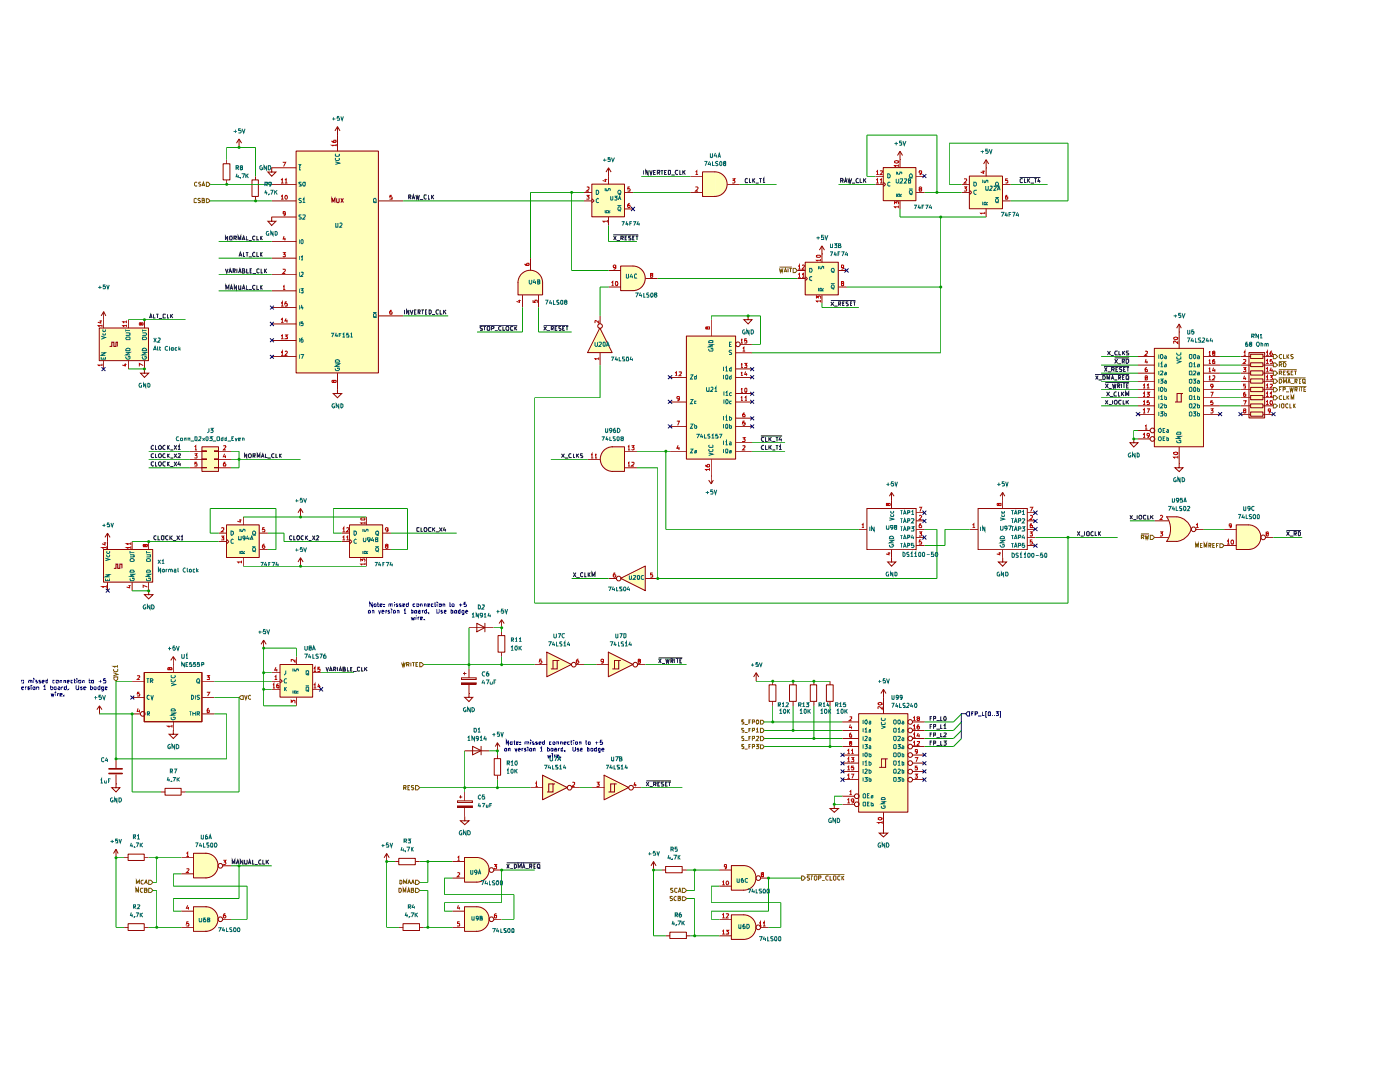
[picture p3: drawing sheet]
<svg xmlns="http://www.w3.org/2000/svg" width="279mm" height="216mm" viewBox="0 0 279 216" stroke-linecap="round" stroke-linejoin="round" font-family="sans-serif">
<g fill="#ffb">
<path d="M109.2 130.2l4.9 2.4-4.9 2.5z"/>
<path d="M121.5 130.2l4.9 2.4-4.9 2.5z"/>
<path d="M108.3 154.7l4.9 2.5-4.9 2.4z"/>
<path d="M120.6 154.7l4.9 2.5-4.9 2.4z"/>
<path d="M28.8 134.2h11.5v9.9h-11.5z"/>
<path d="M41.1 170.3a2.46 2.46 0 0 1 2.5 2.5 2.46 2.46 0 0 1-2.5 2.4z"/>
<path d="M38.6 170.3h2.6v4.9h-2.6z"/>
<path d="M41.1 181a2.46 2.46 0 0 1 2.5 2.4 2.46 2.46 0 0 1-2.5 2.5z"/>
<path d="M38.6 181h2.6v4.9h-2.6z"/>
<path d="M95.2 171.2a2.46 2.46 0 0 1 2.5 2.4 2.46 2.46 0 0 1-2.5 2.5z"/>
<path d="M92.7 171.2h2.5v4.9h-2.5z"/>
<path d="M95.2 181a2.46 2.46 0 0 1 2.5 2.4 2.46 2.46 0 0 1-2.5 2.5z"/>
<path d="M92.7 181h2.5v4.9h-2.5z"/>
<path d="M55.9 132.6h6.5v6.5h-6.5z"/>
<path d="M148.5 172.8a2.46 2.46 0 0 1 2.4 2.4 2.46 2.46 0 0 1-2.4 2.5z"/>
<path d="M146 172.8h2.5v4.9h-2.5z"/>
<path d="M148.5 182.6a2.46 2.46 0 0 1 2.4 2.4 2.46 2.46 0 0 1-2.4 2.5z"/>
<path d="M146 182.6h2.5v4.9h-2.5z"/>
<path d="M123.9 115.4l4.9-2.4v4.9z"/>
<path d="M142.7 34.3a2.46 2.46 0 0 1 2.5 2.5 2.46 2.46 0 0 1-2.5 2.4z"/>
<path d="M140.2 34.3h2.5v4.9h-2.5z"/>
<path d="M119.8 65.5l2.4 4.9h-4.9z"/>
<path d="M126.4 53.1a2.46 2.46 0 0 1 2.4 2.5 2.46 2.46 0 0 1-2.4 2.4z"/>
<path d="M123.9 53.1h2.5v4.9h-2.5z"/>
<path d="M120.8 89.7l.9-.4 .6-.1v4.9a2.46 2.46 0 0 1-2.3-1.6 2.46 2.46 0 0 1 .8-2.8z"/>
<path d="M122.2 89.2h2.5v4.9h-2.5z"/>
<path d="M137 67.1h9.9v24.5h-9.9z"/>
<path d="M118.1 36.8h6.6v6.5h-6.6z"/>
<path d="M45.3 104.8h6.5v6.5h-6.5z"/>
<path d="M19.9 65.5h9.8v6.5h-9.8z"/>
<path d="M20.7 109.7h9.8v6.5h-9.8z"/>
<path d="M40.3 89.2h3.3v4.9h-3.3z"/>
<path d="M59.1 30.2h16.5v44.3h-16.5z"/>
<path d="M104 54.9a2.46 2.46 0 0 1 2.7-.8 2.46 2.46 0 0 1 1.6 2.3h-4.9l.1-.5z"/>
<path d="M103.4 56.4h4.9v2.5h-4.9z"/>
<path d="M69.8 104.8h6.6v6.5h-6.6z"/>
<path d="M230.4 69.6h9.8v19.6h-9.8z"/>
<path d="M234.5 104.7l3.3 .9a3.4 3.4 0 0 1-2.9 2.5z"/>
<path d="M232.9 103.2h2v4.9h-2a4.5 4.5 0 0 0 0-4.9z"/>
<path d="M234.9 103.2a3.3 3.3 0 0 1 2.9 2.4l-3.2 .9z"/>
<path d="M249.2 104.8a2.46 2.46 0 0 1 2.5 2.4 2.46 2.46 0 0 1-2.5 2.5z"/>
<path d="M246.8 104.8h2.4v4.9h-2.4z"/>
<path d="M249.3 70.4h3.1v13h-3.1z"/>
<path d="M193.5 35.2h6.6v6.5h-6.6z"/>
<path d="M176.3 33.5h6.5v6.6h-6.5z"/>
<path d="M160.7 52.4h6.6v6.5h-6.6z"/>
<path d="M171.4 142.4h9.8v19.7h-9.8z"/>
</g>
<path d="M114.4 114.3l.5 .8M114.9 114.3l-.5 .8M115 115.2h.7M116.4 114.3h-.3l-.2 .1v.5l.2 .2 .3-.1M116.7 114.3v.8h.3M117.4 114.3v.8M117.5 114.6l.3 .5M117.8 114.3l-.4 .5M118.1 115.1v-.8l.3 .5 .3-.5v.8" fill="none" stroke="#0f0f0f" stroke-width=".2"/>
<g fill="none" stroke="#910000" stroke-width=".2">
<path d="M106.7 132.6h2.5M109.1 130.1l4.9 2.5-4.9 2.4zM111.2 131.8h-.8v1.7M111.6 131.8h-.4v1.7h-1.3M114.8 132.6h1.7M119 132.6h2.5M121.4 130.1l4.9 2.5-4.9 2.4zM123.5 131.8h-.9v1.7M123.9 131.8h-.4v1.7h-1.3M127.1 132.6h1.7"/>
<circle cx="114.5" cy="132.6" r=".47"/>
<circle cx="126.8" cy="132.6" r=".47"/>
</g>
<path d="M108.1 131.5h-.4v.4h.4l.1 .3-.2 .2-.3-.1M115.4 131.5l-.3 .2-.1 .5 .2 .2 .3-.2-.1-.3h-.3l-.1 .1M120.4 131.9v.1h-.4l-.1-.3 .2-.2 .3 .1v.7l-.4 .1M127.5 131.9v-.4l.3 .1-.1 .3h-.3l.1 .5 .3-.1v-.4h-.2" fill="none" stroke="#b90000" stroke-width=".2"/>
<path d="M82.9 156.8h.5l.4 .4-.4 .4h-.5z" fill="#fff"/>
<path d="M80.6 157.2h.4v-.4h-.4v.8M80.8 157.2l.3 .4M81.4 157.2h.3M81.8 156.8h-.4v.8h.4M82.6 156.8h-.4l-.1 .1 .2 .3h.2l.1 .2-.2 .2-.3-.1M82.9 156.8h.5l.4 .4-.4 .4h-.5z" fill="none" stroke="#765500" stroke-width=".2"/>
<g fill="none" stroke="#910000" stroke-width=".2">
<path d="M92.1 135.3h2.9v.3h-2.9zM92.1 136.3h2.9v.2h-2.9zM92.4 134.4h.7M92.7 134.1v.6M93.6 138.4v.7h.8l-.8 .9-.9-.9h.9M93.6 138.4h.1M93.6 133.5v1.8M93.6 136.5v1.9M91.3 159.8h3v.3h-3zM91.6 159h.6M91.9 158.7v.6M92.7 158v1.8"/>
<path d="M92.7 149.8h5M94.3 148.9l1.7 .9-1.7 .8zM96 148.9v1.7M99.3 149.8h.1M99.3 148.2l-.5 .8M99.3 148.2v1.6M99.3 148.2l.5 .8M91.3 160.8h3v.4h-3zM92.7 162.9v.9h.9l-.9 .7-.8-.7h.8M92.7 162.9h.1M92.7 161.2v1.7"/>
</g>
<path d="M92.1 136.4h2.9" fill="none" stroke="#910000" stroke-width=".25"/>
<path d="M91.3 161h3" fill="none" stroke="#910000" stroke-width=".34"/>
<path d="M83.8 132.2h.3l.4 .4-.4 .5h-.3z" fill="#fff"/>
<path d="M80.1 132.2l.3 .8 .2-.6v.6l.3-.8M81.1 132.6h.4l.2-.1-.1-.3h-.5v.8M81.4 132.6l.3 .4M82 132.2v.8M82.3 132.2h.5M82.5 132.2v.8M83 132.5h.3M83.4 132.2h-.4v.8h.4M83.8 132.2h.3l.4 .4-.4 .5h-.3z" fill="none" stroke="#765500" stroke-width=".2"/>
<g fill="none" stroke="#910000" stroke-width=".2">
<path d="M93.6 125.3h4.9M95.2 124.4l1.6 .8-1.6 .9zM96.8 124.4v1.7M99.4 126.8h1.4v3.3h-1.4zM100.1 125.3h.1M100.1 123.7l-.5 .7M100.1 123.7v1.6M100.1 126.1v.8M100.1 130.2v.8M100.1 123.7l.5 .7M98.6 151.4h1.3v3.3h-1.3zM99.3 150.7v.7"/>
<path d="M99.3 154.7v.9M105.9 157.2h2.4M108.3 154.7l4.9 2.4-4.9 2.5zM110.4 156.4h-.9v1.6M110.8 156.4h-.4v1.6h-1.2M114.1 157.2h1.6M118.1 157.2h2.5M120.6 154.7l4.9 2.4-4.9 2.5zM122.6 156.4h-.7v1.6M123.1 156.4h-.5v1.6h-1.1M126.4 157.2h1.6"/>
<circle cx="113.7" cy="157.2" r=".47"/>
<circle cx="125.9" cy="157.2" r=".47"/>
</g>
<path d="M106.9 156.3l.2-.2v.8M106.9 156.9h.4M114.3 156.2h.4v.3l-.5 .4h.5M119.1 156.1h.5l-.3 .3 .3 .1v.3h-.5M126.7 156.1l-.2 .6h.5M126.9 156.4v.5" fill="none" stroke="#b90000" stroke-width=".2"/>
<path d="M22.7 135.1h.8v.4l-.3 .4-.5-.4z" fill="#fff"/>
<path d="M22.6 134.2l.9 .4-.9 .2M22.7 135.1h.8v.4l-.3 .4-.5-.4zM22.7 133.6a.43 .43 0 0 0 .3 .4 .43 .43 0 0 0 .5-.1l-.1-.3M23.5 133h-.9l.3 .2M23.5 132.7v.5" fill="none" stroke="#765500" stroke-width=".2"/>
<g fill="none" stroke="#910000" stroke-width=".2">
<path d="M26.4 135.9h2.4M26.4 139.1h2.4M28.8 134.2h11.5v9.8h-11.5zM34.6 132.6h.1M34.6 131l-.5 .8M34.6 131v3.2M34.6 131l.5 .8M40.3 135.9h2.5M40.3 139.1h2.5M19.9 142.4h.1M19.9 140.8l-.6 .8M19.9 140.8v1.6"/>
<path d="M19.9 140.8l.5 .8M23.2 151.4v1.9M23.2 154.6v1.8M26.4 142.4h1.7M32.1 158h.9M32.9 157.3h3.2v1.4h-3.2zM34.6 145.8v.7h.8l-.8 .9-.9-.9h.9M34.6 145.8h.1M34.6 144.1v1.7M36.2 158h.8M40.3 142.4h2.5M36.2 171.2h2.4"/>
<path d="M36.2 174.4h2.4M41.1 170.3a2.46 2.46 0 0 1 2.4 2.4 2.46 2.46 0 0 1-2.4 2.5M41.1 170.3h-2.5v4.9h2.5M44.4 172.8h1.7"/>
<circle cx="28.5" cy="142.4" r=".47"/>
<circle cx="44" cy="172.8" r=".47"/>
</g>
<path d="M21.8 154.3h2.6M21.8 153.4h2.6" fill="none" stroke="#910000" stroke-width=".34"/>
<g fill="none" stroke="#006665" stroke-width=".2">
<path d="M29.2 135.4h.6M29.5 135.4v.9M29.8 138.8l-.1-.1a.39 .39 0 0 0-.4 .5 .39 .39 0 0 0 .5 .3M30 135.8h.4l.1-.2-.2-.2h-.3v.9M30.1 138.7l.2 .9 .3-.9M30.2 135.8l.3 .5M34.2 136.4l.8 .2-.8 .3M34.2 135.6v.3a.5 .5 0 0 0 .8-.1l-.1-.2M34.2 134.7v.4l.1 .2h.5l.2-.3-.1-.3M38.2 138.7l.4 .2v.4l-.2 .3h-.2zM39 138.7v.9M39.3 135.6l.2-.2 .2 .1v.8l-.4-.1z"/>
<path d="M39.4 136.1l.4 .3M39.8 138.8l-.3-.1-.2 .2 .5 .4-.1 .3-.4-.1M29.4 142.4h.4v-.3l-.4-.1v.8M29.6 142.4l.2 .4M34.2 143.1v.4a.43 .43 0 0 0 .5 .1 .43 .43 0 0 0 .2-.5l-.3 .1M34.2 142.3h.8l-.8 .4h.8M34.2 141.6l.1-.2h.5l.2 .5h-.8zM37.8 142h.4M38 142v.8M38.5 142v.8M38.5 142.4h.5M39 142v.8"/>
<path d="M39.3 142.4h.4l.1-.1-.1-.3h-.4v.8M39.6 142.4l.2 .4"/>
</g>
<g fill="none" stroke="#b90000" stroke-width=".2">
<path d="M27.4 134.9l.4-.1 .1 .2-.5 .6h.5M27.8 138.1h-.3l-.1 .4 .3-.1 .2 .2-.1 .3-.4-.1M33.8 133.4l.1-.2h.3l.1 .2-.1 .2h-.3l-.1-.3-.2-.1-.1 .4h.3M41.3 134.8h.5l-.3 .3 .3 .1v.4h-.5M41.3 138.1h.6l-.5 .8M27.6 141.3l-.2 .6h.5M27.8 141.6v.6M34.3 144.9h-.8l.2 .3M34.3 144.6v.6M41.7 141.3h-.2l-.1 .3v.5h.4l-.1-.4h-.3v.2M37.2 170.3l.3-.3v.9M37.2 173.4h.5l-.5 .7h.5"/>
<path d="M37.2 170.9h.5M44.6 171.7h.5l-.3 .3h.2l.1 .3-.2 .2-.3-.1"/>
</g>
<g fill="none" stroke="#0f0f0f" stroke-width=".2">
<path d="M46.4 172.4v-.8l.2 .6 .3-.6v.8M47.1 172.4l.4-.8 .2 .8M47.2 172.2h.4M48.5 171.6v.8l-.5-.8v.8M48.8 171.6l.1 .8h.3l.1-.8M49.6 172.4l.2-.8 .3 .8M49.7 172.2h.3M50.4 171.6v.8h.4M50.8 172.5h.6M52.1 171.7a.43 .43 0 0 0-.5 .2 .43 .43 0 0 0 .2 .5l.3-.1M52.4 171.6v.8h.5M53.1 171.6v.8"/>
<path d="M53.3 172l.3 .4M53.6 171.6l-.5 .5"/>
</g>
<path d="M82.9 177.2h.5l.4 .5-.4 .4h-.5z" fill="#fff"/>
<path d="M79.6 177.2h.4a.48 .48 0 0 1 .1 .6 .48 .48 0 0 1-.5 .3zM80.5 178.1v-.9l.2 .6 .3-.6v.9M81.3 178.1l.3-.9 .2 .9M81.4 177.8h.3M82.1 177.6h.4v-.4h-.4v.9h.3l.2-.2-.2-.3M82.9 177.2h.5l.4 .5-.4 .4h-.5z" fill="none" stroke="#765500" stroke-width=".2"/>
<g fill="none" stroke="#910000" stroke-width=".2">
<path d="M36.2 185h2.4M36.2 181.8h2.4M41.1 180.9a2.46 2.46 0 0 1 2.4 2.5 2.46 2.46 0 0 1-2.4 2.4M41.1 180.9h-2.5v4.9h2.5M44.4 183.4h1.7M79.6 185h.9M80.4 184.3h3.3v1.4h-3.3zM83.8 185h.7"/>
<circle cx="44" cy="183.4" r=".47"/>
</g>
<path d="M37.5 180.6l-.3 .6h.5M37.6 183.9h-.3l-.1 .5 .4-.1v.5l-.4-.1M37.6 181v.5M45 182.3h-.3l-.1 .7 .1 .2 .4-.2-.1-.3h-.3l-.1 .1" fill="none" stroke="#b90000" stroke-width=".2"/>
<path d="M82.9 175.6h.5l.4 .5-.4 .4h-.5z" fill="#fff"/>
<path d="M79.8 175.6l.4 .2v.4l-.2 .2h-.2zM80.6 176.4v-.8l.3 .5 .2-.5v.8M81.4 176.4l.3-.8 .3 .8M81.5 176.1h.4M82.1 176.4l.3-.8 .3 .8M82.2 176.1h.4M82.9 175.6h.5l.4 .5-.4 .4h-.5z" fill="none" stroke="#765500" stroke-width=".2"/>
<path d="M77.2 171.9h.1M77.2 170.3l-.5 .9M77.2 170.3v1.6M77.2 170.3l.5 .9M78.9 171.9h.7M79.6 171.3h3.3v1.2h-3.3zM82.9 171.9h.9" fill="none" stroke="#910000" stroke-width=".2"/>
<path d="M29.7 175.6h.4l.4 .5-.4 .4h-.4z" fill="#fff"/>
<path d="M27.2 176.4v-.8l.3 .5 .3-.5v.8M28.7 175.6h-.4l-.2 .2v.4l.2 .2 .4-.1M28.8 176.4l.4-.8 .2 .8M28.9 176.1h.4M29.7 175.6h.4l.4 .5-.4 .4h-.4z" fill="none" stroke="#765500" stroke-width=".2"/>
<path d="M23.2 156.4v.8h.7l-.7 .8-.9-.8h.9M23.2 156.4h.1M23.2 171.2h.1M23.2 169.5l-.6 .8M23.2 169.5v1.7M23.2 169.5l.4 .8M24.8 171.2h.8M25.6 170.4h3.2v1.3h-3.2zM28.8 171.2h.9" fill="none" stroke="#910000" stroke-width=".2"/>
<path d="M29.7 177.2h.4l.4 .5-.4 .4h-.4z" fill="#fff"/>
<path d="M27.1 178.1v-.9l.3 .6 .2-.6v.9M28.5 177.3l-.4-.1a.43 .43 0 0 0-.1 .6 .43 .43 0 0 0 .5 .2M28.8 177.6h.4v-.4h-.4v.9l.5-.1v-.3l-.1-.1M29.7 177.2h.4l.4 .5-.4 .4h-.4z" fill="none" stroke="#765500" stroke-width=".2"/>
<g fill="none" stroke="#910000" stroke-width=".2">
<path d="M90.3 171.9h2.4M90.3 175.2h2.4M95.2 171.1h-2.5v4.9h2.5M95.2 171.1a2.46 2.46 0 0 1 2.4 2.5 2.46 2.46 0 0 1-2.4 2.4M98.5 173.6h1.6M24.8 185h.8M25.6 184.3h3.2v1.4h-3.2zM28.8 185h.9M90.3 185h2.4M90.3 181.8h2.4M95.2 180.9h-2.5v4.9h2.5M95.2 180.9a2.46 2.46 0 0 1 2.4 2.5 2.46 2.46 0 0 1-2.4 2.4"/>
<path d="M98.5 183.4h1.6"/>
<circle cx="98.1" cy="173.6" r=".47"/>
<circle cx="98.1" cy="183.4" r=".47"/>
</g>
<g fill="none" stroke="#0f0f0f" stroke-width=".2">
<path d="M101.1 172.4l.5 .9M101.1 172.2h6.7M101.6 172.4l-.5 .9M101.8 173.4h.6M102.7 172.4l.4 .2v.5l-.3 .2h-.1zM103.4 173.3v-.9l.3 .6 .3-.6v.9M104.3 173.3l.2-.9 .3 .9M104.3 173h.4M104.9 173.4h.6M105.7 172.8h.4l-.1-.4h-.3v.9M105.9 172.8l.2 .5M106.5 172.8h.3"/>
<path d="M106.9 172.4h-.4v.9h.4M107.2 172.6l.2-.2 .3 .2v.5l-.1 .2-.4-.2zM107.4 173.1l.4 .3"/>
</g>
<path d="M91.3 171.1l.3-.2v.8M91.3 174.2h.4v.3l-.5 .5h.5M91.3 171.7h.4M98.6 172.5h.5l-.3 .3h.3v.5h-.5M91.5 180.6l-.2 .6h.5M91.6 181v.5M91.7 183.9h-.4v.5h.4l-.1 .4-.3-.1M99.1 182.3l-.4 .2v.6h.4v-.4h-.3l-.1 .1" fill="none" stroke="#b90000" stroke-width=".2"/>
<path d="M136.2 177.2h.4l.4 .5-.4 .4h-.4z" fill="#fff"/>
<path d="M134.3 177.2h-.4l-.1 .2 .1 .2 .3 .1 .1 .2-.1 .2-.4-.1M135.2 177.3h-.5v.6l.2 .2 .3-.1M135.3 178.1l.4-.9 .2 .9M135.4 177.8h.4M136.2 177.2h.4l.4 .5-.4 .4h-.4z" fill="none" stroke="#765500" stroke-width=".2"/>
<path d="M136.2 178.9h.4l.4 .4-.4 .4h-.4z" fill="#fff"/>
<path d="M134.2 178.9h-.5v.3l.5 .2-.1 .3-.4-.1M135 178.9h-.2a.43 .43 0 0 0-.3 .4 .43 .43 0 0 0 .3 .4l.2-.1M135.3 179.3h.4l.1-.4h-.5v.8h.4l.1-.2-.1-.2M136.2 178.9h.4l.4 .4-.4 .4h-.4z" fill="none" stroke="#765500" stroke-width=".2"/>
<g fill="none" stroke="#0f0f0f" stroke-width=".2">
<path d="M129 156.1l.5 .7M129 155.8h4.9M129.5 156.1l-.5 .7M129.7 156.9h.6M130.4 156.5l.5-.1v-.2l-.5-.1v.7M130.7 156.5l.2 .3M131.3 156.4h.2M131.7 156.1h-.4v.7h.4M132.5 156.1l-.6 .1 .1 .2 .5 .2v.2h-.6M132.8 156.4h.3M133.2 156.1h-.4v.7h.4M133.4 156.1h.5"/>
<path d="M133.6 156.1v.7"/>
</g>
<path d="M151.8 145.3h.4l.3 .5-.3 .4h-.4z" fill="#fff"/>
<path d="M148.5 145.3h-.5l.1 .4 .4 .1-.1 .3h-.4M148.6 146.2h.6M149.5 145.7h.2M149.8 145.3h-.3v.8M150.2 145.8l.4-.1v-.4h-.4v.8M150.9 145.5l.3-.2v.8M150.9 146.1h.5M151.8 145.3h.4l.3 .5-.3 .4h-.4z" fill="none" stroke="#765500" stroke-width=".2"/>
<path d="M151.8 148.6h.4l.3 .4-.3 .4h-.4z" fill="#fff"/>
<path d="M148.5 148.6h-.5l.1 .4 .4 .1v.2h-.5M148.6 149.5h.6M149.5 149h.2M149.8 148.5h-.3v.9M150.2 149h.4v-.4l-.4-.1v.9M150.9 148.5h.5l-.3 .4h.2l.1 .3-.1 .2-.4-.1M151.8 148.6h.4l.3 .4-.3 .4h-.4z" fill="none" stroke="#765500" stroke-width=".2"/>
<path d="M151.8 143.7h.4l.3 .4-.3 .4h-.4z" fill="#fff"/>
<path d="M148.5 143.7h-.5l.1 .4h.4v.3h-.5M148.6 144.6h.6M149.5 144.1h.2M149.8 143.6h-.3v.9M150.2 144.1h.4v-.4l-.4-.1v.9M151.1 143.6a.43 .43 0 0 1 .3 .5 .43 .43 0 0 1-.3 .4 .6 .6 0 0 1 0-.9zM151.8 143.7h.4l.3 .4-.3 .4h-.4z" fill="none" stroke="#765500" stroke-width=".2"/>
<path d="M151.8 146.9h.4l.3 .5-.3 .4h-.4z" fill="#fff"/>
<path d="M148.5 146.9l-.5 .1v.3l.4 .1 .1 .3h-.5M148.6 147.8h.6M149.5 147.3h.2M149.8 146.9h-.3v.9M150.2 147.4l.4-.1v-.4h-.4v.9M150.9 147l.4-.1 .1 .2-.5 .7h.5M151.8 146.9h.4l.3 .5-.3 .4h-.4z" fill="none" stroke="#765500" stroke-width=".2"/>
<path d="M54.2 135.9h1.7M54.2 137.5h1.7M54.2 134.2h1.7M55.9 132.6h6.5v6.5h-6.5zM55.9 135.5l.4 .4-.4 .4M59.1 131v1.6M59.1 139.1v1.7M62.4 137.5h1.6M62.4 134.2h1.6" fill="none" stroke="#910000" stroke-width=".2"/>
<g fill="none" stroke="#006665" stroke-width=".2">
<path d="M56.8 137.1v.8M56.9 137.5l.3 .4M57 133.8v.6l-.3 .3M57.2 135.5a.43 .43 0 0 0-.5 .3 .43 .43 0 0 0 .2 .5l.3-.1M57.2 137.1l-.4 .4M58.5 133.4v.6M58.5 137.8v.6M58.8 133.5v.4h.3l.1-.4h.3v.4M59.1 138.3v-.4l-.4 .1v.3h.9M59.6 137.9l-.5 .2M61 136.9h.7M61.1 137.2h.5l-.1 .7-.4-.1z"/>
<path d="M61.1 133.9h.5v.6l-.2 .2-.3-.2zM61.3 137.7l.4 .3M61.3 134.4l.4 .3"/>
</g>
<g fill="none" stroke="#b90000" stroke-width=".2">
<path d="M54.5 136.7l.1-.3v.9M54.5 137.3h.4M54.8 135.1l.3-.3v.8M54.8 135.6h.5M55.1 133.1l-.3 .6h.5M55.2 133.5v.5M55.6 136.4l-.4 .2v.6h.5l-.1-.4h-.3l-.1 .1M58.9 131.6v.5l-.4-.5h-.4v.4M62.6 136.7l.3-.3v.9M62.6 133.4l.3-.3v.9M62.6 137.3h.5M62.6 134h.5"/>
<path d="M63.6 136.4l-.1 .6h.5M63.8 136.7v.6M63.9 133.1h-.4v.5h.4l-.1 .4-.3-.1M58.1 140.2v-.5l.3 .3 .1-.3 .4 .1-.1 .4"/>
</g>
<path d="M47.7 139.1l.4-.3h.5v.8h-.5z" fill="#fff"/>
<path d="M47.7 139.1l.4-.3h.5v.8h-.5zM48.8 138.7l.3 .9 .2-.9M50.1 138.8l-.3-.1-.2 .2v.4l.2 .3 .3-.1" fill="none" stroke="#765500" stroke-width=".2"/>
<g fill="none" stroke="#910000" stroke-width=".2">
<path d="M52.6 129.3h.1M52.6 127.7l-.5 .9M52.6 127.7v1.6M52.6 127.7l.5 .9M161.7 136.6h1.3v3.4h-1.3zM162.4 135.9v.8M162.4 140v.8M130.4 173.6h.1M130.4 171.9l-.5 .9M130.4 171.9v1.7M130.4 171.9l.5 .9M132.1 173.6h.8"/>
<path d="M132.8 172.9h3.3v1.3h-3.3zM136.2 173.6h.8M143.5 173.6h2.5M143.5 176.8h2.5M146 172.7h2.4a2.46 2.46 0 0 1 2.5 2.5 2.46 2.46 0 0 1-2.5 2.4h-2.4zM151.8 175.2h1.6M132.9 186.7h.8M133.7 186h3.3v1.3h-3.3zM137 186.7h.8M143.5 183.4h2.5M143.5 186.7h2.5M146 182.5h2.4a2.46 2.46 0 0 1 2.5 2.5 2.46 2.46 0 0 1-2.5 2.4h-2.4z"/>
<path d="M151.8 185h1.6"/>
<circle cx="151.3" cy="175.2" r=".47"/>
<circle cx="151.3" cy="185" r=".47"/>
</g>
<g fill="none" stroke="#0f0f0f" stroke-width=".2">
<path d="M65.1 133.1l.2 .8 .3-.8M65.7 133.9l.3-.8 .3 .8M65.8 133.7h.4M66.6 133.6l.4-.1v-.3l-.4-.1v.8M66.8 133.6l.2 .3M67.3 133.1v.8M67.7 133.9l.2-.8 .3 .8M67.8 133.7h.3M68.4 133.5h.4l.1-.3-.5-.1v.8h.5l.1-.3-.2-.1M69.3 133.1v.8h.4M70 133.5h.2M70.3 133.1h-.3v.8h.3"/>
<path d="M70.5 134h.7M71.8 133.2h-.5v.6h.5M72.2 133.1v.8h.3M72.8 133.1v.8M72.9 133.5l.4 .4M73.3 133.1l-.5 .5"/>
</g>
<g fill="none" stroke="#b90000" stroke-width=".2">
<path d="M144.1 176l.3-.2v.8M144.1 176.6h.5M145 175.9l.2-.1 .2 .3-.2 .5h-.1l-.2-.3zM145 172.8l-.2 .2-.2-.1v-.3h.4v.5l-.2 .3h-.2M152.1 174.5l-.2-.3 .4-.1 .1 .3-.5 .1v.4l.2 .1 .3-.1-.1-.4M144.1 182.6l.3-.3v.9M144.1 185.8l.3-.2v.8M144.1 183.2h.5M144.1 186.4h.5M144.9 182.4l.4-.1 .1 .2-.5 .7h.5M144.9 185.6h.5l-.2 .3 .2 .2v.2h-.5M151.5 184.2l.3-.3v.9"/>
<path d="M151.5 184.8h.5M152.3 184.2l.2-.3v.9M152.3 184.8h.5"/>
</g>
<path d="M160 174.8h.3l.4 .4-.4 .4h-.3z" fill="#fff"/>
<g fill="none" stroke="#765500" stroke-width=".2">
<path d="M160 174.8h.3l.4 .4-.4 .4h-.3zM161 174.5h7.5M161.6 174.8h-.4l-.1 .2 .1 .1 .3 .1 .1 .3-.2 .1h-.3M161.8 174.8h.5M162 174.8v.8M162.5 174.9h.5v.6l-.1 .1-.4-.1zM163.4 175.2h.3l.2-.2-.1-.2h-.4v.8M164 175.6h.6M165.3 174.9l-.3-.1-.2 .2v.4l.3 .2h.2M165.6 174.8v.8h.5M166.3 174.9h.5v.6l-.1 .1-.4-.1zM167.7 174.9l-.4-.1-.1 .2v.4l.2 .2h.3"/>
<path d="M168 174.8v.8M168.1 175.1l.3 .5M168.4 174.8l-.4 .4"/>
</g>
<g fill="none" stroke="#910000" stroke-width=".2">
<path d="M47.7 29.4h.1M47.7 27.7l-.5 .9M47.7 27.7v1.7M47.7 27.7l.5 .9M50.3 35.9h1.3v3.3h-1.3zM51 35.2v.7M51 39.2v.9M54.2 33.5v.8h.9l-.9 .9-.7-.9h.7M54.2 33.5h.1M54.2 36.8h4.9M54.2 33.5h4.9M59.1 30.1h16.4v44.3h-16.4z"/>
<path d="M67.2 39.6l.1 .8h.3l.1-.1v-.7M67.3 27h.1M67.3 25.3l-.5 .8M67.3 25.3v4.9M67.3 25.3l.6 .8M68 39.6l.5 .8M68.5 39.6l-.5 .8M116.5 38.4h1.6M118.1 36.7h6.5v6.6h-6.5zM118.1 39.7l.5 .4-.5 .3M121.5 35.2h.1M121.5 33.5v3.3"/>
<path d="M121.5 33.5l-.6 .8M121.5 33.5l.5 .8M124.7 38.4h1.7M137.8 35.2h2.4M137.8 38.4h2.4M142.7 34.3h-2.5v4.9h2.5M142.7 34.3a2.46 2.46 0 0 1 2.4 2.4 2.46 2.46 0 0 1-2.4 2.5M145.2 36.8h2.4M54.2 43.3v.9h.9l-.9 .8-.7-.8h.7M54.2 43.3h.1M54.2 40.1h4.9M54.2 58h4.9"/>
<path d="M54.2 54.8h4.9M54.2 51.5h4.9M54.2 48.2h4.9M54.2 43.3h4.9M66.2 40.4v-.8l.3 .6 .3-.6v.8M75.6 40.1h4.9M103.9 54.8a2.46 2.46 0 0 1 2.7-.7 2.46 2.46 0 0 1 1.7 2.3v2.4h-4.9v-3zM104.3 58.9v2.4M105.9 51.5v2.5M107.5 58.9v2.4M116.5 40.1h1.6M121.5 57.3h2.4"/>
<path d="M121.5 54h2.4M121.5 43.3v1.7M123.9 53.1h2.4a2.46 2.46 0 0 1 2.5 2.4 2.46 2.46 0 0 1-2.5 2.5h-2.4zM124.7 41.7h1.7M128.8 55.6h2.5M19.8 65.4h9.8v6.6h-9.8zM20.7 63.8h.1M20.7 62.2v3.3M20.7 72v1.6M20.7 62.2l-.5 .8M20.7 62.2l.4 .8M21.9 69.1h.4v-.8h.4v.8h.5v-.8h.3v.8"/>
<path d="M25.6 63.8v1.7M25.6 72v1.6M28.8 73.6v.9h.9l-.9 .8-.7-.8h.7M28.8 73.6h.1M28.8 63.8v1.7M28.8 72v1.6M54.2 71.2h4.9M54.2 67.9h4.9M54.2 64.6h4.9M54.2 61.3h4.9M67.3 74.5v3.3M75.6 63h4.9"/>
<path d="M119.7 65.4l2.5 5h-4.9zM119.8 63v1.6M119.8 70.4v2.5M133.7 75.3h3.3M137 67.1h9.8v24.5h-9.8zM141.9 63.8v3.3M146.9 70.4h3.2M146.9 78.5h3.2M146.9 75.3h3.2M146.9 73.6h3.2M147.6 68.7h2.5M149.3 63v.8h.8l-.8 .8-.8-.8h.8"/>
<path d="M149.3 63h.1M37.9 91.6h2.4M37.9 93.3h2.4M37.9 90h2.4M40.3 89.2h3.3v4.9h-3.3zM40.3 93.3h.9zM40.3 91.6h.9v.1h-.9zM40.3 90h.9v.1h-.9zM42.8 93.3h.8zM42.8 91.6h.8v.1h-.8zM42.8 90h.8v.1h-.8zM43.6 91.6h2.5"/>
<path d="M43.6 93.3h2.5M43.6 90h2.5M117.3 91.6h2.5M122.2 89.2h2.4v4.9h-2.4M122.2 89.1a2.46 2.46 0 0 0-2.4 2.5 2.46 2.46 0 0 0 2.4 2.5M124.7 93.3h2.4M124.7 90h2.4M133.7 90h3.3M133.7 80.2h3.3M133.7 85.1h3.3M141.4 95.8l.5 .8M141.9 95h.1"/>
<path d="M141.9 91.6v5M142.4 95.8l-.5 .8M146.9 90h3.2M146.9 80.2h3.2M146.9 88.3h3.2M146.9 85.1h3.2M146.9 83.4h3.2M20.7 109.6h9.8v6.6h-9.8zM21.5 108.1h.1M21.5 106.4l-.5 .8M21.5 106.4v3.3M21.5 116.2v1.7"/>
<path d="M21.5 106.4l.5 .8M22.7 113.4h.5v-.8h.3v.8h.4v-.8h.4v.8M26.4 108.1v1.6M26.4 116.2v1.7M29.7 117.9v.8h.8l-.8 .8-.9-.8h.9M29.7 117.9h.1M29.7 108.1v1.6M29.7 116.2v1.7M43.6 106.4h1.7M43.6 108.1h1.7M45.2 104.7h6.5v6.5h-6.5zM45.3 107.7l.4 .4-.4 .4"/>
<path d="M48.6 103.2v1.6M48.6 111.3v1.7M51.8 106.4h1.7M51.8 109.7h1.7M121.5 115.4h1.6M123.9 115.4l4.9-2.5v5zM128.8 115.4h2.5M150.9 135.9h.1M150.9 134.2l-.5 .9M150.9 134.2v1.7M150.9 134.2l.5 .9M153.5 136.6h1.4v3.4h-1.4z"/>
<path d="M154.2 135.9v.8M154.2 140v.8M157.6 136.6h1.3v3.4h-1.3zM158.3 135.9v.8M158.3 140v.8M166.5 160.5v.8h.8l-.8 .8-.9-.8h.9M166.5 160.5h.1"/>
<circle cx="119.8" cy="65.1" r=".47"/>
<circle cx="147.3" cy="68.7" r=".47"/>
<circle cx="123.5" cy="115.4" r=".47"/>
</g>
<g fill="none" stroke="#0f0f0f" stroke-width=".2">
<path d="M81.6 39.3l.4-.1-.1-.3h-.3v.8M81.7 39.3l.3 .4M82.3 39.7l.2-.8 .3 .8M82.3 39.5h.5M83 38.9l.2 .8 .2-.5 .1 .5 .2-.8M83.8 39.8h.7M85.1 39l-.4-.1-.1 .2 .1 .6h.4M85.5 38.9v.8h.3M86.1 38.9v.8M86.2 39.2l.4 .5M86.6 38.9l-.5 .5M128.5 34v.8"/>
<path d="M129.3 34v.8l-.4-.8v.8M129.7 34l.2 .8 .3-.8M130.4 34.4h.4M130.8 34h-.4v.8h.4M131.2 34.4h.4v-.4h-.4v.8M131.4 34.4l.3 .4M131.9 34h.5M132.1 34v.8M132.6 34.4h.3M133.1 34h-.5v.8h.5M133.4 34l.4 .1v.6l-.2 .1h-.2zM134 34.9h.7"/>
<path d="M135.3 34.1l-.4-.1a.43 .43 0 0 0-.1 .5 .43 .43 0 0 0 .5 .3M135.7 34v.8h.3M136.3 34v.8M136.4 34.3l.4 .5M136.8 34l-.5 .4M149.2 35.7l-.2-.1-.3 .3 .1 .5h.4M149.6 35.6v.8h.3M150.2 35.6v.8M150.3 35.9l.4 .5M150.7 35.6l-.5 .5M150.8 36.5h.6M151.5 35.6h.5"/>
<path d="M151.8 35.6v.8M152.3 35.9l.1-.3v.8M152.3 36.4h.4M45 53.6l.3 .9 .2-.9M45.1 57.8v-.9l.2 .6 .4-.6v.9M45.4 47.1v.8l-.4-.8v.8M45.7 54.5l.2-.9 .4 .9M45.8 54.2h.4M45.8 47.2l.5-.1v.8l-.5-.1zM45.9 57.8l.3-.9 .2 .9M46 57.5h.4M46.5 54.1h.4v-.4l-.4-.1v.9"/>
<path d="M46.7 47.5h.3l.2-.1-.1-.3h-.4v.8M46.7 54.1l.2 .4M46.9 47.5l.3 .4M47.2 56.9v.9l-.4-.9v.9M47.3 53.6v.9M47.5 47.9v-.8l.3 .6 .2-.6v.8M47.6 56.9v.8l.2 .1 .2-.1v-.8M47.6 54.5l.3-.9 .2 .9M47.7 51.2l.3-.9 .3 .9M47.7 54.2h.3M47.8 50.9h.4M48.3 47.9l.3-.8 .3 .8"/>
<path d="M48.3 57.8l.3-.9 .3 .9M48.4 54.1l.4-.1-.1-.4h-.3v.9h.3l.2-.2-.2-.2M48.4 47.7h.4M48.4 57.5h.4M48.6 50.3v.9h.3M49.1 50.3h.5M49.1 47.1v.8h.5M49.1 56.9v.9h.5M49.2 53.6v.9h.5M49.3 50.3v.9M49.7 48h.5M49.7 51.3h.5"/>
<path d="M49.7 57.8h.5M49.9 54.1h.3M50.2 53.6h-.3v.9h.3M50.4 54.6h.7M50.9 47.2l-.3-.1-.2 .2v.4l.2 .2h.3M50.9 50.4l-.2-.1-.3 .3v.4l.2 .2 .3-.1M50.9 57l-.3-.1-.2 .2v.4l.3 .3 .2-.1M51.3 47.1v.8h.4M51.3 50.3v.9h.4M51.3 56.9v.9h.4M51.8 53.7l-.3-.1-.2 .2v.5l.2 .2 .3-.1M51.9 47.1v.8"/>
<path d="M51.9 50.3v.9M51.9 56.9v.9M52 47.5l.4 .4M52 50.8l.4 .4M52 57.3l.4 .5M52.1 53.6v.9h.3M52.4 47.1l-.5 .4M52.4 50.3l-.5 .5M52.4 56.9l-.5 .5M52.8 53.6v.9M52.9 54l.3 .5M53.2 53.6l-.4 .5"/>
<path d="M122.4 46.9h5M122.5 47.1l.5 .8M123 47.1l-.5 .8M123.1 48h.6M123.9 47.5h.3l.2-.1-.1-.3h-.4v.8M124.1 47.5l.3 .4M124.8 47.5h.2M125.1 47.1h-.3v.8h.3M125.9 47.1h-.4l-.1 .2 .1 .2h.4v.3l-.5 .1M126.3 47.5h.2M126.6 47.1h-.3v.8h.3M126.9 47.1h.5"/>
<path d="M127.1 47.1v.8M29.8 63.5l.3-.8 .2 .8M29.9 63.3h.4M30.6 62.7v.8h.4M31.2 62.7h.4M31.5 62.7v.8M31.7 63.5h.7M33.1 62.8h-.5v.6h.5M33.4 62.7v.8h.3M34 62.7v.8M34.2 63l.3 .5M34.5 62.7l-.5 .4"/>
<path d="M80.7 61.8v.9M81.6 61.8v.9l-.5-.9v.9M81.8 61.8l.4 .9 .2-.9M82.7 62.3h.2M83.1 61.8h-.4v.9h.4M83.4 62.3l.5-.1-.1-.4h-.4v.9M83.6 62.3l.3 .4M84.1 61.8h.5M84.4 61.8v.9M84.9 62.3h.2M85.2 61.8h-.3v.9h.3M85.6 61.8l.5 .2v.4l-.3 .3h-.2z"/>
<path d="M86.2 62.8h.6M87.5 61.9l-.3-.1a.5 .5 0 0 0 .1 .9l.2-.1M87.8 61.8v.9h.5M88.5 61.8v.9M88.7 62.2l.3 .5M89 61.8l-.5 .5M108.5 65.1l.6 .8M108.5 64.9h4.9M109.1 65.1l-.6 .8M109.2 66h.6M110 65.6l.4-.1v-.3l-.4-.1v.8M110.2 65.6l.2 .3"/>
<path d="M110.8 65.5h.2M111.2 65.1h-.4v.8h.4M112 65.1h-.5v.4l.5 .2-.1 .2h-.4M112.3 65.5h.3M112.7 65.1h-.4v.8h.4M113 65.1h.4M113.2 65.1v.8M30.7 90.5h-.4l-.1 .2v.4l.1 .2 .4-.1M30.7 88.9h-.3l-.2 .2v.4l.2 .2 .3-.1M30.7 92.2h-.4l-.1 .1v.4l.2 .3 .3-.1M31 90.5v.8h.4M31 88.9v.8h.4"/>
<path d="M31 92.2v.8h.4M31.8 92.2h.3a.48 .48 0 0 1-.2 .8 .52 .52 0 0 1-.1-.8zM31.9 88.9l.3 .2v.3l-.2 .3-.4-.3v-.3zM33 90.5h-.4l-.1 .4 .1 .4 .4-.1M33 88.9a.37 .37 0 0 0-.5 .4 .37 .37 0 0 0 .5 .3M33 92.2h-.4a.43 .43 0 0 0-.1 .5 .43 .43 0 0 0 .5 .2M33.4 88.9v.8M33.4 90.5v.8M33.4 92.2v.8M33.5 90.9l.3 .4M33.5 89.2l.3 .5M33.5 92.5l.3 .5"/>
<path d="M33.8 90.5l-.4 .5M33.8 88.9l-.4 .5M33.8 92.2l-.4 .4M34 91.4h.6M34 89.8h.6M34 93.1h.6M34.8 90.5l.5 .8M34.8 88.9l.5 .8M34.8 92.2l.5 .8M35.3 90.5l-.5 .8M35.3 88.9l-.5 .8M35.3 92.2l-.5 .8"/>
<path d="M35.5 90.5l.5 .1-.5 .7h.5M35.5 89.1l.3-.2v.8M35.5 89.7h.5M35.8 92.1l-.3 .6h.5M35.9 92.4v.6M49.2 90.5v.8l-.4-.8v.8M50.5 91h.3l.1-.5h-.4v.8M50.7 91l.2 .3M51.3 91.3v-.8l.3 .6 .3-.6v.8M52.1 91.3l.3-.8 .3 .8M52.2 91.1h.4M53 90.5v.8h.4"/>
<path d="M53.4 91.4h.7M54.7 90.5h-.3l-.2 .2v.4l.2 .2 .3-.1M55.1 90.5v.8h.3M55.7 90.5v.8M55.8 90.9l.4 .4M56.2 90.5l-.5 .5M112.1 90.5l.5 .8M112.6 90.5l-.5 .8M112.7 91.4h.7M114 90.5h-.3l-.2 .4 .2 .4 .3-.1M114.4 90.5v.8h.4M115 90.5v.8"/>
<path d="M115.2 90.9l.3 .4M115.5 90.5l-.5 .5M116.3 90.5h-.4v.4l.4 .2-.1 .2h-.3M31.2 107a.37 .37 0 0 0-.5 .3 .37 .37 0 0 0 .5 .4M31.5 106.9v.8h.5M32.2 107h.5v.6l-.1 .1-.4-.1zM33.6 107l-.3-.1-.2 .2v.4l.2 .2h.3M33.9 106.9v.8M34 107.2l.4 .5M34.4 106.9l-.5 .5M34.5 107.8h.7M35.3 106.9l.6 .8"/>
<path d="M35.9 106.9l-.6 .8M36.1 107.1l.3-.2v.8M36.1 107.7h.4M131.4 131.4l.5 .9M131.4 131.3h4.8M131.9 131.4l-.5 .9M132.1 132.4h.6M132.9 131.4l.2 .9 .1-.6 .2 .6 .2-.9M133.9 131.9h.4v-.4l-.4-.1v.9M134.1 131.9l.2 .4M134.7 131.4v.9M134.9 131.4h.5"/>
<path d="M135.2 131.4v.9M135.7 131.9h.2M136.1 131.4h-.4v.9h.4"/>
<circle cx="31.9" cy="90.9" r=".36"/>
<circle cx="49.8" cy="90.9" r=".36"/>
</g>
<g fill="none" stroke="#b90000" stroke-width=".2">
<path d="M56.1 39.2l.2-.2v.7M56.1 35.9l.2-.2v.8M56.1 39.7h.5M56.1 36.5h.5M56.4 32.4h.6l-.4 .8M56.9 35.9l.2-.2v.8M56.9 36.5h.5M56.9 39.1l.1-.1a.43 .43 0 0 1 .3 .3 .43 .43 0 0 1-.1 .4h-.2l-.1-.2zM66.2 28.1v.1l.3 .2h.5v-.4l-.4 .1v.2l.2 .1M67.1 29h-.9l.3 .2M67.1 28.7v.5M78.2 39h-.4v.3l.3-.1 .2 .5h-.5"/>
<path d="M117 39h.6l-.3 .2 .3 .1v.4h-.6M117.1 37.4h.5v.3l-.6 .4h.6M120.6 35.8h.6M120.9 35.7v.5l-.6-.2M125.7 37.3h-.4v.4l.3-.1 .2 .2-.1 .3h-.4M138.8 34.2l.3-.1v.7M138.8 37.4l.3-.1 .2 .2-.5 .6h.5M138.8 34.8h.5M146.2 35.7h.5l-.4 .3h.3l.1 .4-.2 .1-.3-.1M56.4 50.4h.5l-.2 .4h.2v.4h-.5M56.5 57.2l.2-.2v.8M56.5 53.8l.4-.1v.4l-.5 .5h.5"/>
<path d="M56.5 57.8h.4M56.7 47.1l-.2 .6h.5M56.9 47.5v.5M56.9 42.6l-.3 .1-.1-.4h.4v.6l-.3 .1M103.4 60h.5M103.7 59.8v.5l-.6-.1M104.8 52.6l.1 .4h.6v-.5l-.4 .1v.3l.2 .1M106.4 59.9v.4h.4v-.4l.4 .1-.1 .3M121.2 44.2h-.8l.2 .2M121.2 43.9v.5M122 56.4l.3-.2v.8M122 57h.5"/>
<path d="M122.9 56.2a.39 .39 0 0 1 .4 .4 .39 .39 0 0 1-.4 .3zM122.9 53.2l-.1 .2h-.3l-.1-.4 .2-.1 .3 .1v.5l-.4 .2M125.7 40.6l-.4 .2v.5l.1 .1 .4-.1-.1-.4h-.4v.2M129.9 54.9l-.1-.3h.5v.2l-.5 .1v.4h.4l.1-.3-.2-.1M19.9 64h.5M20.1 64v.5l-.6-.2M20.4 72.9h-.8l.3 .1M20.4 65h-.8l.3 .2M20.4 64.8v.4M20.4 72.6v.4M24.8 72.7h.5M25 72.5v.5l-.6-.1"/>
<path d="M25.3 65h-.8l.3 .2M25.3 64.2h-.8l.3 .3M25.3 64v.5M25.3 64.8v.4M28.1 64.6l.2-.2 .3 .1v.3l-.2 .1-.3-.1-.1-.4-.2 .1 .1 .4 .2-.2M28.6 72.9l-.8-.4v.6M56.1 70.3l.2-.2v.8M56.1 67l.2-.2v.8M56.1 63.8l.2-.3v.9M56.1 60.5l.2-.3v.9M56.1 70.9h.5M56.1 67.6h.5"/>
<path d="M56.1 64.4h.5M56.1 61.1h.5M56.9 70.1h.3l.2 .1-.5 .7h.5M56.9 66.8h.5l-.3 .3 .3 .2v.2h-.5M57.1 63.5l-.2 .5h.5M57.3 60.2h-.4v.5l.4-.1v.5l-.4-.1M57.3 63.8v.6M66.6 76h.5l-.1 .3h-.3l-.1-.4-.4 .1 .1 .3h.3v-.1M78.2 61.9h-.3l-.1 .4v.4h.4l.1-.3-.2-.2-.3 .2M119.5 71.6h-.8l.2 .2M119.5 64v.5l-.6-.5h-.2v.5M119.5 71.3v.5"/>
<path d="M134.7 74.5l.3-.3v.8M134.7 75h.5M135.5 74.3l.4-.1 .1 .2-.5 .6h.5M135.6 79.5l-.3 .1-.2-.1 .1-.4 .4 .1-.1 .7-.3 .1M141.2 65.4l.1-.2h.3v.5h-.3l-.2-.5-.3 .1 .1 .4 .3-.2M147.9 77.7l.1-.3v.9M147.9 79.4l.1-.3v.9M147.9 72.8l.1-.3v.9M147.9 74.5l.1-.3v.8M147.9 67.9l.1-.3v.8M147.9 78.3h.4M147.9 80h.4"/>
<path d="M147.9 75h.4M147.9 73.4h.4M147.9 68.4h.4M148.2 69.5l.3-.2v.8M148.2 70.1h.5M148.5 72.5h.6l-.3 .4h.3v.4h-.6M148.6 79.4l.3-.3v.9M148.6 80h.5M148.8 77.4l.3 .2-.1 .7h-.3l-.1-.2v-.5zM148.8 74.1l-.2 .6h.5M149 74.5v.5M149.1 67.6h-.5v.4h.5l-.1 .4h-.4"/>
<path d="M38.8 90.5h.5l-.2 .4 .2 .1v.3h-.5M38.9 89.2l.2-.3v.9M38.9 89.8h.4M39.3 92.2h-.4v.4h.4l-.1 .4-.3-.1M44.6 89l.4-.1 .1 .2-.5 .7h.5M44.8 90.5l-.2 .6h.5M45 92.2h-.3l-.1 .4 .1 .4h.3l.1-.3-.2-.2-.3 .2M45 90.9v.5M118 90.8l.1-.3v.9M118 91.4h.4M118.7 90.8l.2-.3v.9M118.7 91.4h.5"/>
<path d="M125.3 92.4l.2-.2v.8M125.3 89.2l.2-.3v.9M125.3 93h.5M125.3 89.8h.5M126 88.9h.5l-.2 .4 .2 .1v.3h-.5M126.1 92.3l.3-.1 .1 .4-.5 .4h.5M135.1 84h.5l-.3 .9M135.3 88.9l-.2 .5h.5M135.5 89.2v.6M140.8 92.7v.3l.7 .2v-.5l-.4 .1 .2 .4M141.6 93.7h-.8l.3 .2M141.6 93.4v.5"/>
<path d="M148.2 89l.4-.1 .1 .2-.5 .7h.5M148.2 87.3h.5l-.2 .3 .2 .2-.1 .3-.4-.1M148.6 84h-.3l-.1 .5 .4-.1 .1 .3-.2 .2-.3-.1M148.6 82.4h-.2l-.2 .4 .1 .4h.3l.1-.4-.2-.1-.3 .1M20.7 108.3h.5M21 108.2v.6l-.6-.3M21.2 117h-.8l.2 .3M21.2 109.3h-.8l.2 .2M21.2 109v.5M21.2 116.8v.5M25.6 116.9h.5M25.9 116.8v.5l-.6-.2"/>
<path d="M26.1 109.3h-.8l.2 .2M26.1 108.5h-.8l.2 .3M26.1 108.2v.6M26.1 109v.5M28.9 108.8h.5l-.1 .3h-.3l-.2-.4-.2 .1 .1 .3 .2-.2M29.4 117.1l-.8-.3v.5M44.2 105.4h.5v.3l-.5 .4h.5M44.2 107h.5l-.3 .3h.3v.4h-.5M47.7 103.8h.5M48 103.7v.5l-.6-.2M48.2 112.1h-.7l.2 .3M48.2 111.9v.5"/>
<path d="M52.8 105.3h-.4v.4l.3-.1 .2 .2-.1 .3-.4-.1M52.8 108.6l-.4 .2v.5l.1 .1 .4-.1-.1-.4h-.4v.2M122.8 114.3h-.2l-.2 .7 .2 .2 .3-.1-.1-.4-.4 .1M130.3 114.3h-.5v.5h.5v.3h-.5"/>
</g>
<g fill="none" stroke="#006665" stroke-width=".2">
<path d="M59.6 32.8h.6M59.7 33.5h.3M60.1 33.1h-.4v.8h.4M60.2 39.7l-.4-.1-.2 .1 .6 .5-.1 .2h-.5M60.2 36.4h-.6l.1 .3 .4 .1 .1 .2-.1 .1h-.5M60.4 39.8l.3-.2v.8M60.6 36.4h.3l-.1 .7h-.2l-.2-.2zM66.9 32.3l.9 .3-.9 .2M67 31.5l-.1 .4 .2 .1h.4l.3-.2-.1-.3M67 30.7l-.1 .4 .2 .1 .6-.1v-.4M74.5 39.7l.2-.1 .4 .1-.1 .7-.5-.1zM119 38h.3a.48 .48 0 0 1 .2 .5 .48 .48 0 0 1-.5 .3z"/>
<path d="M119.5 39.7l-.3-.1-.2 .2v.5l.2 .1 .3-.1M120.8 37.5v.6M121 37.6v.5l.4-.1 .1-.4 .3 .1v.4M123.4 38.1h.4a.48 .48 0 0 1-.2 .7 .52 .52 0 0 1-.2-.7zM123.5 38.6l.4 .3M59.7 47.8v.8M59.7 51.1v.8M59.7 54.3v.9M59.7 57.6v.9M60 57.6h.5l-.3 .4h.3v.4h-.5M60.1 54.4l.3-.1 .1 .4-.5 .5h.5M60.1 51.3l.2-.2v.8"/>
<path d="M60.1 51.9h.4M60.2 42.9h-.5l-.1 .1 .6 .6-.2 .1-.4-.1M60.2 47.8l.3 .2v.5l-.2 .1-.2-.1v-.5zM60.4 43h.5v.2l-.5 .5h.5M60.4 40.4h.5M74.6 40.3l.5 .2M120.8 41.9v.6M121.5 42.5l-.1-.5-.5 .1v.4h.9M121.8 42l-.3 .3M123.2 41h.8M123.5 41.9l.4 .2M20.2 71.2v.5h.8v-.5"/>
<path d="M20.2 70.4h.8l-.8 .5h.8M20.2 67.1l.8 .2-.8 .4M20.5 66.5l.1 .3h.4v-.3M20.5 65.7l.1 .5 .4-.1v-.4M20.6 71.3v.4M25.1 67.4l.2-.1h.6v.4l-.6 .1zM25.1 66.4l.8 .1v.3l-.1 .1h-.7M25.1 70.3h.8l-.8 .5h.8M25.1 69.7l.5-.2 .3 .1v.4h-.8zM25.1 65.7v.5M25.1 65.9h.8M25.2 71.2l-.1 .2 .3 .3h.4l.1-.2v-.3h-.3v.1"/>
<path d="M28.4 70.3h.8l-.8 .5h.8M28.4 66.4h.7l.1 .2-.1 .3h-.7M28.4 65.9h.8M28.4 65.7v.5M28.5 71.2l-.1 .2 .2 .3h.4l.2-.3v-.2h-.3v.1M28.5 69.6h.6l.1 .4h-.8zM28.5 67.3h.6l.1 .3-.1 .2h-.6zM59.7 60.9v.9M59.7 64.2v.8M59.7 67.4v.9M59.7 70.7v.9M60 70.7h.6l-.4 .9"/>
<path d="M60.2 60.8l-.1 .6h.5M60.4 67.4l-.3 .3v.5h.4l-.1-.4h-.2l-.1 .1M60.4 61.2v.6M60.5 64.2h-.4v.4h.4l-.1 .4-.3-.1M66.9 73.5l.2 .5h.4l.3-.3-.1-.3h-.4v.2M66.9 72.6h.9l-.9 .5h.9M66.9 71.9a.48 .48 0 0 1 .6-.1 .48 .48 0 0 1 .3 .5h-.9zM74.5 62.4h.6M74.5 62.7l.2-.2 .4 .2v.6h-.6zM74.6 63.2l.4 .1 .1 .2M137.8 74.8h.5l-.5 .8h.5M137.8 79.7h.5l-.5 .9h.5"/>
<path d="M139 74.8v.8h-.4v-.5h.4M141.4 68.8h.9l-.9 .4h.9M141.5 69.6l-.1 .2 .2 .3h.6l.1-.5h-.4v.1M141.5 68l.6-.1 .2 .1v.4h-.9zM144.4 73.2v.8M144.4 74.8v.8M144.5 78.1v.8M144.5 79.7v.9M144.8 78.4l.3-.3v.8M144.8 73.4l.2-.2v.8M144.8 78.9h.5M144.8 74h.4"/>
<path d="M145 79.7a.43 .43 0 0 1 .3 .5 .43 .43 0 0 1-.4 .4l-.1-.6zM145 74.8l.2 .2v.6h-.3l-.1-.1v-.5zM145.6 68.7h.3M145.9 73.5h-.3v.5h.3M145.9 74.8v.8h-.2l-.1-.4 .3-.1M145.9 73.2v.8M146 70l-.3-.1-.2 .2 .5 .4-.1 .2h-.4M146 78.4h-.2l-.2 .1 .2 .4h.2M146 68.3h-.4v.8h.4M137.8 89.6h.5l-.5 .8h.5M137.8 84.6h.5l-.5 .9h.5M138.6 89.9h.4v.5h-.4v-.3l.4-.1"/>
<path d="M138.6 84.6v.9h.4v-.5h-.4M139 80h-.4v.6h.4M141.4 90.4l.9 .2-.9 .3M141.5 89.6l-.1 .3 .3 .2h.4l.2-.1-.1-.4M141.5 88.8l-.1 .2 .2 .3h.6v-.5M144.4 83v.9M144.4 84.6v.9M144.4 87.9v.9M144.4 89.6v.8M144.8 89.7h.4v.7h-.3l-.1-.2zM144.8 88.2l.2-.3v.9M144.8 83.3l.2-.3v.9"/>
<path d="M144.8 88.8h.4M144.8 83.9h.4M145 84.6l.2 .2v.7h-.3l-.1-.2v-.5zM145.6 89.9h.3v.5h-.3v-.3l.3-.1M145.6 88.3h.3v.5M145.6 84.6v.9h.3v-.5h-.3M145.6 83.4l.2-.1 .2 .1-.2 .5-.2-.1M145.6 83v.9M145.9 88.4l-.3 .1 .1 .3 .2-.1M146 80h-.3l-.1 .2 .1 .4h.3M21 115.4v.5h.9v-.5M21 114.7h.9l-.9 .4h.9"/>
<path d="M21 111.4l.9 .2-.9 .3M21.4 110.7l-.1 .3 .2 .1 .4-.1-.1-.3M21.4 110l-.1 .3 .2 .1 .4-.1-.1-.3M21.5 115.6v.3M25.9 110.7h.8l.1 .2-.1 .2h-.8M25.9 114.6h.9l-.9 .4h.9M25.9 109.9v.5M25.9 110.2h.9M26 111.5h.5l.3 .4-.6 .2-.3-.2zM26 115.4v.5h.6l.2-.3-.1-.2h-.2v.1M26 113.8l.5-.1 .3 .5h-.9zM29.2 115.4l.1 .5 .7-.1v-.4h-.3v.1"/>
<path d="M29.2 114.6h.8l-.8 .4h.8M29.2 113.9l.2-.2h.4l.2 .5h-.8zM29.2 111.6l.6-.1 .2 .1v.4h-.8zM29.2 110.7h.8v.4h-.8M29.2 110.2h.8M29.2 109.9v.5M46.1 106a.43 .43 0 0 1 .5 .4 .43 .43 0 0 1-.5 .4zM46.6 107.7l-.2-.1-.3 .2v.4l.2 .2 .3-.1M47.9 105.5v.6M47.9 109.9v.6M48.1 105.6v.4h.3l.2-.4 .3 .1v.3M48.5 110.4v-.3l-.4-.1-.1 .4h.9"/>
<path d="M48.9 110l-.4 .3M50.3 109h.7M50.5 106h.3l.2 .2v.3l-.2 .3h-.2l-.2-.3zM50.5 109.3h.3l.2 .2-.2 .5h-.3zM50.6 106.5l.4 .4M50.6 109.9l.4 .2"/>
<circle cx="123.6" cy="41.7" r=".37"/>
</g>
<path d="M41.2 39.7h.3l.4 .4-.4 .3h-.3z" fill="#fff"/>
<path d="M39.2 39.7l-.2-.1-.3 .1v.6h.5M40 39.7l-.3-.1-.2 .1 .5 .5-.1 .2h-.4M41.2 39.7h.3l.4 .4-.4 .3h-.3zM40.3 40l.5-.1v-.2l-.5-.1v.8h.5v-.4h-.2" fill="none" stroke="#765500" stroke-width=".2"/>
<path d="M41.2 36.4h.3l.4 .4-.4 .4h-.3z" fill="#fff"/>
<path d="M39.3 36.4h-.3l-.2 .1v.5l.2 .1 .3-.1M40.1 36.4h-.4v.2l.4 .3-.1 .2h-.3M40.3 37.1l.3-.7 .2 .7M40.4 37h.4M41.2 36.4h.3l.4 .4-.4 .4h-.3z" fill="none" stroke="#765500" stroke-width=".2"/>
<g fill="none" stroke="#910000" stroke-width=".2">
<path d="M44.5 32.7h1.4v3.2h-1.4zM45.3 31.9v.8M45.3 35.9v.9M67.3 77.8v.7h.9l-.9 .9-.8-.9h.8M67.3 77.8h.1M177.9 99.9h.1M177.9 98.3l-.4 .7M177.9 98.3v3.2M177.9 98.3l.5 .7M200.1 99.9h.1M200.1 98.3v3.2M200.1 98.3l-.5 .7"/>
<path d="M200.1 98.3l.4 .7M226.3 87.6v.7h.8l-.8 .9-.8-.9h.8M226.3 87.6h.1M60 113h.1M60 103.2h.1M60 111.3l-.5 .8M60 101.5v1.7M60 111.3v1.7M60 111.3l.5 .8M60 101.5l-.5 .8M60 101.5l.5 .8M68.2 108.1h1.6"/>
<path d="M68.2 106.4h1.6M69.8 104.7h6.6v6.5h-6.6zM69.8 107.7l.4 .4-.4 .4M73.1 103.2v1.6M73.1 111.3v1.7M76.4 106.4h1.6M76.4 109.7h1.6M171.4 105.6h1.6M173 101.5h9.8v8.2h-9.8zM177.9 109.7v1.6M182.8 105.6h1.7M182.8 103.9h1.7"/>
<path d="M182.8 107.2h1.7M182.8 108.8h1.7M182.8 102.3h1.7M193.5 105.6h1.7M195.2 101.5h9.8v8.2h-9.8zM200.1 109.7v1.6M205 105.6h1.6M205 103.9h1.6M205 107.2h1.6M205 108.8h1.6M205 102.3h1.6"/>
</g>
<g fill="none" stroke="#006665" stroke-width=".2">
<path d="M70.7 106a.43 .43 0 0 1 .5 .4 .43 .43 0 0 1-.5 .4zM71.2 107.7l-.3-.1-.2 .2v.4l.1 .2 .4-.1M72.4 105.5v.6M72.4 109.9v.6M72.7 105.6l.1 .4h.1l.3-.4 .2 .1v.3M73.1 110.4v-.3l-.3-.1-.1 .4h.7M73.4 110l-.3 .3M74.9 109h.7M75.1 106h.3l.2 .2-.2 .6-.4-.3zM75.1 109.9l.5 .2M75.1 106.5l.5 .4M173.6 105.1v.9"/>
<path d="M174.5 105.1v.9l-.6-.9v.9M177.5 107.8h.8l-.8 .5h.8M177.5 103.3l.8 .3-.8 .2M177.6 108.8l-.1 .1 .2 .3h.4l.2-.3v-.2h-.3v.1M177.6 107.1a.51 .51 0 0 1 .7 .4h-.8zM177.8 102.7v.4h.5v-.4M177.8 102v.2l.1 .2 .4-.2v-.2M179.7 103.5h.4M179.7 106.8h.4M179.7 108.4h.4M179.7 105.1h.4M179.7 101.9h.4"/>
<path d="M180 101.9v.8M180 103.5v.8M180 105.1v.9M180 106.8v.8M180 108.4v.9M180.3 104.3l.2-.8 .4 .8M180.3 107.6l.2-.8 .4 .8M180.3 109.3l.2-.9 .4 .9M180.3 106l.2-.9 .4 .9M180.3 102.7l.2-.8 .4 .8M180.4 109h.4M180.4 104.1h.4"/>
<path d="M180.4 107.4h.4M180.4 105.7h.4M180.4 102.5h.4M181.1 103.9h.4l.1-.3-.5-.1v.8M181.1 107.2l.5-.1v-.2l-.5-.1v.8M181.1 108.8h.4l.1-.3-.5-.1v.9M181.1 105.5h.5v-.3l-.5-.1v.9M181.1 102.3l.5-.1v-.2l-.5-.1v.8M181.9 103.6l.4-.1 .1 .2-.5 .6h.5M181.9 105.1h.5l-.3 .3 .3 .2-.1 .4-.4-.1M181.9 102.1l.3-.2v.8M181.9 102.7h.5"/>
<path d="M182.1 106.7l-.2 .6h.5M182.3 108.4h-.4v.4h.4l.1 .3-.2 .2-.3-.1M182.3 107.1v.5M195.7 105.1v.9M196.6 105.1v.9l-.5-.9v.9M199.6 107.8h.8l-.8 .5h.8M199.6 103.3l.8 .3-.8 .2M199.7 108.8l-.1 .1 .3 .3h.4l.1-.2v-.3h-.3v.1M199.7 107.1l.3-.1 .4 .1v.4h-.8zM199.9 102.7l.1 .4 .4-.1v-.3M199.9 102l.1 .4 .4-.1v-.3M201.8 103.5h.5"/>
<path d="M201.8 106.8h.5M201.8 108.4h.5M201.8 105.1h.5M201.8 101.9h.5M202.1 101.9v.8M202.1 103.5v.8M202.1 105.1v.9M202.1 106.8v.8M202.1 108.4v.9M202.4 104.3l.3-.8 .3 .8M202.4 107.6l.3-.8 .3 .8M202.4 109.3l.3-.9 .3 .9"/>
<path d="M202.4 106l.3-.9 .3 .9M202.4 102.7l.3-.8 .3 .8M202.5 109h.4M202.5 104.1h.4M202.5 107.4h.4M202.5 105.7h.4M202.5 102.5h.4M203.2 103.9h.5v-.4h-.5v.8M203.2 107.2h.4l.1-.1v-.3h-.5v.8M203.2 108.8h.5v-.2l-.1-.2h-.4v.9M203.2 105.5h.5v-.2l-.1-.2h-.4v.9M203.2 102.3h.4l.1-.2v-.2h-.5v.8"/>
<path d="M204 103.6l.4-.1 .1 .2-.5 .6h.5M204 105.1h.5l-.2 .3 .2 .2-.1 .4-.4-.1M204 102.1l.3-.2v.8M204 102.7h.5M204.3 106.7l-.3 .6h.5M204.4 108.4h-.3l-.1 .4h.4l.1 .3-.2 .2-.3-.1M204.4 107.1v.5"/>
<circle cx="75.3" cy="109.7" r=".37"/>
</g>
<g fill="none" stroke="#b90000" stroke-width=".2">
<path d="M68.4 107.2l.2-.2v.7M68.4 105.5l.2-.2v.8M68.4 107.7h.5M68.4 106.1h.5M69.1 107.2l.3-.2v.7M69.1 105.4l.4-.1 .1 .1-.5 .7h.5M69.1 107.7h.5M72 103.4l.7-.1 .2 .3-.1 .2h-.7zM72 112.1v-.6l.3 .3 .1-.3h.4v.6M72.9 104.3h-.9l.3 .3M72.9 112.6h-.9l.3 .1M72.9 104.1v.5"/>
<path d="M72.9 112.3v.4M77.1 108.9l-.2-.1 .2-.2 .3 .1-.1 .2-.4 .2 .2 .3 .3-.1v-.3l-.1-.1M77.4 105.7h-.5l.2-.4 .3 .1v.6l-.4 .1M172 104.8l.3-.3v.8M172 105.3h.4M177.2 110.4h.5M177.2 100.6l.1-.1h.4l-.1 .4h-.3l-.1-.4h-.3v.4l.3-.1M177.4 110.2v.5l-.6-.2M183.4 102.9l.4-.1 .1 .2-.5 .7h.5M183.4 106.1h.5l-.2 .4h.2v.3l-.1 .2-.4-.1M183.4 101.2h.5l-.3 .9M183.9 107.7h-.4l-.1 .5 .4-.1 .1 .1v.4l-.5-.1"/>
<path d="M183.9 104.5h-.3l-.2 .7h.5l-.1-.4-.4 .1M194.1 104.8l.2-.3v.8M194.1 105.3h.5M199.3 110.4h.5M199.3 100.6l.1-.1h.4v.4h-.4l-.1-.4h-.3l.1 .4 .2-.1M199.5 110.2v.5l-.6-.2M205.5 106.1h.5l-.2 .4h.2v.4h-.5M205.5 101.2h.6l-.4 .9M205.6 102.9h.4v.3l-.5 .5h.5M205.9 104.5h-.2l-.1 .2v.6h.4v-.4l-.3-.1-.1 .1M206 107.7h-.4v.5h.4v.3h-.4"/>
</g>
<g fill="none" stroke="#0f0f0f" stroke-width=".2">
<path d="M95.7 64.9h7.5M96.3 65.1l-.5 .1 .1 .3 .3 .1 .1 .1-.1 .2h-.4M96.5 65.1h.5M96.7 65.1v.8M97.2 65.2h.5v.7l-.5-.1zM98.1 65.6h.3l.2-.4-.5-.1v.8M98.8 66h.6M100 65.2l-.3-.1-.2 .2v.4l.2 .2 .3-.1M100.4 65.1v.8h.4M101 65.2l.5-.1v.8l-.5-.1zM102.4 65.2l-.4-.1-.1 .2 .1 .6 .4-.1M102.7 65.1v.8"/>
<path d="M102.8 65.5l.4 .4M103.2 65.1l-.5 .5M218.6 74.7h6.7M218.6 75l.6 .7M219.2 75l-.6 .7M219.2 75.8h.7M220.1 75l.4 .1 .1 .3-.2 .3h-.3zM220.3 73.1h5M220.4 73.3l.5 .8M220.6 79.9l.5 .7M220.6 76.6l.6 .8M220.6 76.3h4.7"/>
<path d="M220.8 78.2l.6 .8M220.9 75.7v-.7l.3 .6 .2-.6v.7M220.9 73.3l-.5 .8M221 70.1l.6 .7M221.1 79.9l-.5 .7M221.1 74.2h.6M221.2 76.6l-.6 .8M221.3 77.5h.6M221.4 78.2l-.6 .8M221.5 79.1h.7M221.6 70.1l-.6 .7M221.7 70.9h.6"/>
<path d="M221.8 75.7l.2-.7 .3 .7M221.8 75.6h.4M221.9 73.7h.4l.1-.3-.2-.1h-.3v.8M222 76.6l.2 .8 .2-.6 .1 .6 .2-.8M222 79.9v.7M222.1 73.7l.3 .4M222.4 75.8h.6M222.5 71.7l.6 .8M222.5 71.4h2.8M222.7 73.7h.3M222.8 78.3a.43 .43 0 0 0-.5 .2 .43 .43 0 0 0 .2 .5l.3-.1M223 70.1h-.4l-.1 .3 .1 .4 .4-.1"/>
<path d="M223.1 77h.3l.1-.3-.4-.1v.8M223.1 71.7l-.6 .8M223.1 73.3h-.4v.8h.4M223.1 72.6h.6M223.2 78.2v.8h.4M223.2 75.4l.4-.1v-.2l-.4-.1v.7M223.2 77l.3 .4M223.3 70.1v.7h.4M223.4 75.4l.2 .3M223.7 80l-.3-.1-.2 .3 .2 .4h.3M223.8 76.6v.8M223.8 78.2v.8"/>
<path d="M223.9 73.4l-.3-.1-.2 .1 .1 .3 .4 .2-.1 .2h-.4M224 72.1h.3l.1-.3-.4-.1v.8M224 78.6l.3 .4M224 75.3h.2M224 70.1v.7M224.2 79.9v.7h.3M224.2 76.6h.4M224.2 72.1l.2 .4M224.2 70.4l.3 .4M224.2 73.7h.3M224.3 78.2l-.5 .5M224.3 76.6v.8"/>
<path d="M224.4 75h-.4v.7h.4M224.5 70.1l-.5 .4M224.7 79v-.8l.2 .6 .4-.6v.8M224.7 73.3h-.5v.8h.5M224.7 75.1h.6l-.1 .6-.5-.1zM224.7 71.7h.4l.2 .1v.5l-.3 .2h-.3zM224.7 79.9v.7M224.8 75.6l.5 .2M224.8 77h.4M224.8 73.3h.5M225.1 73.3v.8M225.3 76.6h-.5v.8h.5"/>
<path d="M225.3 70.1h-.5l-.1 .1 .6 .4v.1l-.6 .1M225.3 79.9l-.6 .4M151.8 87h4.3M152.4 87.3l-.3-.1a.43 .43 0 0 0-.1 .6 .43 .43 0 0 0 .4 .2M152.4 88.9a.37 .37 0 0 0-.5 .4 .37 .37 0 0 0 .5 .3M152.8 87.2v.9h.4M152.8 88.9v.8h.4M153.5 87.2v.9M153.5 88.9v.8M153.6 87.6l.4 .5M153.6 89.2l.4 .5M154 87.2l-.5 .5"/>
<path d="M154 88.9l-.5 .5M154.1 88.1h.6M154.1 89.8h.6M154.8 87.2h.5M154.8 88.9h.5M155.1 87.2v.9M155.1 88.9v.8M155.5 89.1l.2-.2v.8M155.5 89.7h.5M155.7 87.2l-.2 .6h.5M155.9 87.5v.6M221.3 80.7h.6"/>
<path d="M224.9 80.2l.4 .4M58.3 107l-.3-.1-.2 .2 .1 .6h.4M58.6 106.9v.8h.4M59.4 106.9l.3 .1 .1 .1v.4l-.2 .2h-.2l-.2-.2zM60.6 107a.37 .37 0 0 0-.5 .3 .37 .37 0 0 0 .5 .4M60.9 106.9v.8M61.1 107.2l.3 .5M61.4 106.9l-.5 .5M61.6 107.8h.6M62.4 106.9l.5 .8M62.9 106.9l-.5 .8M63.1 107l.4-.1 .1 .2-.5 .6h.5"/>
<path d="M83.7 105.4l-.4-.1-.1 .1 .1 .6h.4M84 105.3v.7h.4M84.7 105.3h.3l.2 .2-.2 .5h-.3zM86 105.4l-.4-.1-.1 .3 .1 .4h.4M86.3 105.3v.7M86.5 105.6l.3 .4M86.8 105.3l-.5 .4M87 106.1h.6M87.7 105.3l.6 .7M88.3 105.3l-.6 .7M88.7 105.2l-.2 .6h.5M88.9 105.5v.5"/>
<path d="M215 106l.5 .9M215.5 106l-.5 .9M215.7 107h.6M216.4 106v.9M217 106l.4 .2-.1 .7-.4-.1v-.6zM218.2 106.1l-.2-.1-.3 .3v.4l.2 .2 .3-.1M218.6 106v.9h.3M219.2 106v.9M219.3 106.5l.4 .4M219.7 106l-.5 .5M225.5 102.8l.5 .8M226 102.8l-.5 .8"/>
<path d="M226.2 103.7h.6M226.9 102.8v.8M228.7 102.9h-.5v.6h.5M229.1 102.8v.8h.3M229.7 102.8v.8M229.8 103.2l.4 .4M230.2 102.8l-.5 .4"/>
<circle cx="222.6" cy="80.2" r=".36"/>
<circle cx="227.5" cy="103.2" r=".36"/>
</g>
<path d="M229.6 106.8h.4l.4 .4-.4 .5h-.4z" fill="#fff"/>
<path d="M227.7 106.5h1.6M227.8 107.2h.3l.2-.1-.1-.3h-.4v.8M228 107.2l.3 .4M228.6 106.8l.1 .8 .2-.5 .2 .5 .1-.8M229.6 106.8h.4l.4 .4-.4 .5h-.4z" fill="none" stroke="#765500" stroke-width=".2"/>
<g fill="none" stroke="#910000" stroke-width=".2">
<path d="M227.1 77.8h3.3M227.1 76.1h3.3M227.1 79.4h3.3M227.1 74.5h3.3M227.1 72.9h3.3M227.1 71.2h3.3M230.4 69.5h9.8v19.7h-9.8zM235.3 66.2v3.4M235.8 78.5h-.9v1.7M236.1 78.5h-.3v1.7h-1.3M240.2 77.8h3.3M240.2 76.1h3.3"/>
<path d="M240.2 79.4h3.3M240.2 74.5h3.3M240.2 72.9h3.3M240.2 71.2h3.3M227.1 85.9h2.5M227.1 81h3.3M227.1 82.7h3.3M227.1 87.6h2.5M235.3 89.2v3.3M240.2 81h3.3M240.2 82.7h3.3"/>
<circle cx="230" cy="85.9" r=".47"/>
<circle cx="230" cy="87.6" r=".47"/>
</g>
<g fill="none" stroke="#006665" stroke-width=".2">
<path d="M231.3 70.7v.9M231.3 72.3v.9M231.3 74v.8M231.3 75.6v.9M231.3 77.3v.8M231.3 78.9v.8M231.6 79.2l.3-.3v.8M231.6 72.6l.3-.3v.9M231.6 74.1l.4-.1 .1 .2-.5 .6h.5M231.6 75.6h.5l-.3 .4h.2l.1 .3-.2 .2-.3-.1M231.6 79.7h.5M231.6 73.2h.5"/>
<path d="M231.7 70.7a.43 .43 0 0 1 .4 .4 .43 .43 0 0 1-.3 .5l-.2-.2zM231.8 77.3a.43 .43 0 0 1 .3 .4 .43 .43 0 0 1-.4 .4l-.1-.7zM232.4 77.3v.8h.3l.1-.4-.4-.1M232.4 78.9v.8h.4v-.4l-.4-.1M232.4 71.1l.2-.1 .2 .2v.4M232.4 72.7l.4 .1v.4h-.4v-.2l.4-.1M232.4 74.3l.4 .1v.4h-.4v-.3h.4M232.4 76l.2-.1 .2 .2v.4M232.8 71.2l-.4 .1 .1 .3 .3-.1M232.8 76.2h-.4l.1 .3 .3-.1M234.8 71.9l.9 .3-.9 .3M234.9 71.2l-.1 .2 .3 .3 .6-.1-.1-.4"/>
<path d="M234.9 70.4a.43 .43 0 0 0 .3 .5 .43 .43 0 0 0 .5-.2l-.1-.3M237.4 75.7h.5v.6l-.2 .2-.3-.2zM237.4 74.1h.5l-.1 .7-.4-.1zM237.4 70.8h.5v.6l-.2 .2-.3-.2zM237.4 79h.5l-.1 .7-.4-.1zM237.5 72.3l.4 .2-.1 .7-.4-.1v-.6zM237.5 77.3l.4 .1-.1 .7-.4-.1v-.6zM238.1 75.6h.5l-.2 .4 .2 .1v.3h-.5M238.2 74.1l.3-.1 .1 .4-.5 .4h.5M238.2 72.6l.2-.3v.9M238.2 79.2l.2-.3v.8M238.2 79.7h.4"/>
<path d="M238.2 73.2h.4M238.3 70.7h.2l.1 .2v.5l-.1 .2-.3-.2zM238.4 77.3l.2 .1-.1 .7h-.2l-.1-.2v-.5zM239 76l.2-.1 .2 .2v.4M239 74.3l.4 .1v.4h-.4v-.3h.4M239 72.7l.4 .1v.4h-.4l.1-.3h.3M239 71.1l.2-.1 .2 .2v.4M239 78.9v.8h.4v-.4l-.4-.1M239 77.3v.8h.3l.1-.4-.4-.1M239.4 76.2h-.4l.1 .3 .3-.1M239.4 71.2h-.4l.1 .4 .3-.1M231.3 80.6v.8"/>
<path d="M231.3 82.2v.8M231.4 85.5h.2l.2 .2-.2 .6-.4-.2v-.4zM231.6 80.6h.3l.2 .1-.5 .7h.5M231.6 82.2h.5l-.3 .3 .3 .2-.1 .3-.4-.1M232.1 85.9h.3M232.1 87.5h.3M232.4 80.9h.4v.4h-.4M232.4 82.2v.8h.3l.1-.4-.4-.1M232.4 80.6v.8M232.5 85.5h-.4v.8h.4M232.5 87.2h-.4v.7h.4M232.9 85.8l.2-.1 .1 .6"/>
<path d="M232.9 87.2v.7h.2l.1-.4-.3-.1M233.2 86l-.4 .1 .2 .2 .2-.1M234.8 87.1h.9l-.9 .4h.9M234.9 87.9l-.1 .2 .3 .2h.6l-.1-.5h-.3v.2M235 86.2h.6l.1 .5h-.9zM237.4 80.6h.5v.6l-.2 .2-.3-.2zM237.5 82.2l.4 .1-.1 .7-.4-.1v-.6zM238.1 82.2h.5l-.2 .3 .2 .1v.3h-.5M238.2 80.6h.4v.3l-.5 .5h.5M239 82.2v.8h.3l.1-.4-.4-.1M239 80.9h.4v.4h-.4M239 80.6v.8"/>
<circle cx="231.4" cy="87.5" r=".36"/>
</g>
<g fill="none" stroke="#b90000" stroke-width=".2">
<path d="M228.1 76.9l.3-.2v.7M228.1 78.5l.3-.2v.8M228.1 77.4h.5M228.1 79.1h.5M228.6 70.1h.4v.4l-.5 .4h.5M228.6 75.4v-.4l.4 .1v.2l-.4 .1v.4h.3l.1-.3-.2-.1M228.7 71.7l-.1 .6h.5M228.9 76.9l.2-.2v.7M228.9 78.3h.5l-.3 .3h.2l.1 .3-.2 .2-.3-.1M228.9 73.4l-.3 .1v.6h.4l-.1-.4h-.3v.2M228.9 77.4h.5M228.9 72v.5"/>
<path d="M229.3 80h-.3l-.1 .3 .3-.1 .2 .2-.1 .3-.4-.1M234.2 67.4a.52 .52 0 0 1 .9 .1 .45 .45 0 0 1-.5 .3 .45 .45 0 0 1-.4-.4zM235.1 68v.5l-.6-.5-.3 .1 .1 .4M241.3 75.2l.1-.2v.8M241.3 73.6l.1-.2v.8M241.3 72l.1-.2v.7M241.3 70.3l.1-.2v.8M241.3 75.8h.4M241.3 74.2h.4M241.3 72.5h.4M241.3 70.9h.4M241.6 78.3h.5l-.3 .8"/>
<path d="M242 75.1l.4-.1v.4l-.5 .4h.5M242 80h-.3l-.1 .3 .3-.1 .2 .2-.1 .3-.4-.1M242.1 77l-.3 .2-.2-.2 .1-.3h.3l.1 .1-.2 .6h-.2M242.2 73.4l-.2 .6h.5M242.2 70.5l-.2-.1v-.3h.4v.3l-.4 .1 .1 .4h.3v-.4M242.4 71.8l-.4 .1v.6h.4v-.5l-.4 .2M242.4 73.6v.6M228.1 80.1l.3-.1v.7M228.1 81.8l.3-.2v.8M228.1 86.7l.3-.2v.8M228.1 80.7h.5M228.1 82.4h.5"/>
<path d="M228.1 87.3h.5M228.6 85l.1-.1v.7M228.6 85.6h.4M228.9 81.6h.5l-.3 .8M229.4 86.8l-.3 .2-.2-.2 .1-.3h.3l.1 .2-.2 .5-.2 .1M234.2 90.3l.5-.1 .4 .2a.43 .43 0 0 1-.5 .3 .43 .43 0 0 1-.4-.4zM235.1 91.2h-.9l.3 .3M235.1 91v.5M241.6 81.6h.5l-.3 .3 .3 .1v.3l-.2 .1-.3-.1"/>
</g>
<path d="M254.1 70.7h.4l.5 .5-.5 .4h-.4z" fill="#fff"/>
<path d="M254.1 70.7h.4l.5 .5-.5 .4h-.4zM255.8 70.8l-.3-.1-.2 .2v.4l.3 .3 .2-.1M256.2 70.7v.9h.4M256.8 70.7v.9M256.9 71.1l.4 .5M257.3 70.7l-.5 .5M258.1 70.7h-.4l-.1 .2 .5 .5-.2 .2-.3-.1" fill="none" stroke="#765500" stroke-width=".2"/>
<path d="M254.1 77.3h.4l.5 .5-.5 .4h-.4z" fill="#fff"/>
<g fill="none" stroke="#765500" stroke-width=".2">
<path d="M254.1 77.3h.4l.5 .5-.5 .4h-.4zM255.2 77.1h5.5M255.3 77.7h.3M255.7 77.3h-.4v.8M256.1 77.7h.4v-.4h-.4v.8M256.7 78.2h.6M257.4 77.3l.2 .8 .2-.6 .1 .6 .2-.8M258.4 77.7h.5v-.4h-.5v.8M258.6 77.7l.3 .4M259.3 77.3v.8M259.5 77.3h.5M259.7 77.3v.8"/>
<path d="M260.2 77.7h.4M260.6 77.3h-.4v.8h.4"/>
</g>
<path d="M254.1 74h.4l.5 .5-.5 .4h-.4z" fill="#fff"/>
<path d="M254.1 74h.4l.5 .5-.5 .4h-.4zM255.2 73.8h3.6M255.3 74.5h.3l.2-.2-.1-.3h-.4v.8M255.6 74.5l.2 .3M256.2 74.4h.2M256.6 74h-.4v.8h.4M257.3 74h-.4l-.1 .2 .1 .2 .4 .1v.2l-.5 .1M257.7 74.4h.2M258.1 74h-.4v.8h.4M258.3 74h.5M258.5 74v.8" fill="none" stroke="#765500" stroke-width=".2"/>
<path d="M254.1 75.6h.4l.5 .5-.5 .4h-.4z" fill="#fff"/>
<g fill="none" stroke="#765500" stroke-width=".2">
<path d="M254.1 75.6h.4l.5 .5-.5 .4h-.4zM255.2 75.4h5.4M255.3 75.6a.43 .43 0 0 1 .5 .5 .43 .43 0 0 1-.5 .4zM256.2 76.5v-.9l.2 .6 .3-.6v.9M257 76.5l.3-.9 .2 .9M257.1 76.2h.3M257.6 76.6h.7M258.4 76.1h.4l.1-.4-.5-.1v.9M258.6 76.1l.3 .4M259.3 76.1h.2M259.6 75.6h-.3v.9h.3M260 75.7h.5v.6l-.2 .2-.3-.2z"/>
<path d="M260.1 76.2l.5 .4"/>
</g>
<path d="M254.1 72.4h.4l.5 .5-.5 .3h-.4z" fill="#fff"/>
<path d="M254.1 72.4h.4l.5 .5-.5 .3h-.4zM255.2 72.2h1.5M255.3 72.8h.4l.1-.3-.2-.2h-.3v.9M255.6 72.8l.2 .4M256.2 72.3a.49 .49 0 0 1 .4 .4 .49 .49 0 0 1-.1 .5h-.3z" fill="none" stroke="#765500" stroke-width=".2"/>
<g fill="none" stroke="#910000" stroke-width=".2">
<path d="M235.3 66.2h.1M235.3 64.6l-.5 .9M235.3 64.6v1.6M235.3 64.6l.5 .9M230.4 103.9h2.8M230.4 107.2h2.8M232.8 103.1a4.3 4.3 0 0 1 0 4.9M232.8 108h2.1M232.8 103.1h2.1M234.9 103.1a3.3 3.3 0 0 1 2.8 2.5M237.7 105.5a3.4 3.4 0 0 1-2.9 2.5M238.5 105.6h1.7"/>
<circle cx="238.2" cy="105.6" r=".47"/>
</g>
<path d="M231.5 102.9l.4-.1 .1 .2-.5 .7h.5M231.5 106.1h.5l-.2 .4h.1l.1 .3-.1 .2-.4-.1M238.7 104.8l.3-.3v.8M238.7 105.3h.5" fill="none" stroke="#b90000" stroke-width=".2"/>
<path d="M256.7 106l.6 .9M256.7 105.9h2.9M257.3 106l-.6 .9M257.4 107h.7M258.3 106.5h.4l-.1-.5h-.3v.9M258.4 106.5l.3 .4M259.1 106l.4 .3v.4l-.1 .2h-.3z" fill="none" stroke="#0f0f0f" stroke-width=".2"/>
<path d="M243.5 108.5h.4l.4 .3-.4 .5h-.4z" fill="#fff"/>
<path d="M238.6 109.3v-.9l.3 .6 .2-.6v.9M239.6 108.8h.2M240 108.4h-.4v.9h.4M240.3 109.3v-.9l.3 .6 .2-.6v.9M241.3 108.8h.3l.1-.3-.4-.1v.9M241.4 108.8l.3 .5M242 108.8h.4M242.4 108.4h-.4v.9h.4M242.8 108.8h.2M243.2 108.4h-.4v.9M243.5 108.5h.4l.4 .3-.4 .5h-.4z" fill="none" stroke="#765500" stroke-width=".2"/>
<g fill="none" stroke="#910000" stroke-width=".2">
<path d="M235.3 92.5v.8h.8l-.8 .8-.8-.8h.8M235.3 92.5h.1M244.3 108.8h2.5M244.3 105.6h2.5M246.7 104.7h2.5a2.46 2.46 0 0 1 2.4 2.5 2.46 2.46 0 0 1-2.4 2.4h-2.5zM252.5 107.2h1.6"/>
<circle cx="252.1" cy="107.2" r=".47"/>
</g>
<path d="M244.9 108l.2-.3v.9M244.9 108.6h.5M245.7 107.8l.3-.1 .2 .2-.1 .7-.4-.1zM245.7 104.9v.1l-.4-.1v-.3h.4v.5v.2h-.3M252.9 106.5l-.2-.3 .3-.1 .1 .4h-.4v.4l.2 .1 .2-.1-.1-.4" fill="none" stroke="#b90000" stroke-width=".2"/>
<path d="M254.1 78.9h.4l.5 .5-.5 .4h-.4z" fill="#fff"/>
<path d="M254.1 78.9h.4l.5 .5-.5 .4h-.4zM255.8 79l-.3-.1-.2 .2v.4l.2 .2h.3M256.2 78.9v.8h.4M256.8 78.9v.8M256.9 79.3l.4 .4M257.3 78.9l-.5 .5M257.7 79.7v-.8l.2 .6 .3-.6v.8" fill="none" stroke="#765500" stroke-width=".2"/>
<path d="M254.1 80.6h.4l.5 .4-.5 .4h-.4z" fill="#fff"/>
<path d="M254.1 80.6h.4l.5 .4-.5 .4h-.4zM255.3 80.6v.8M255.7 80.6h.5v.6l-.1 .2-.4-.2zM257.1 80.6h-.3l-.2 .1v.4l.2 .3 .3-.1M257.4 80.6v.8h.4M258.1 80.6v.8M258.2 80.9l.3 .5M258.5 80.6l-.4 .5" fill="none" stroke="#765500" stroke-width=".2"/>
<g fill="none" stroke="#910000" stroke-width=".2">
<path d="M174.7 36.8h1.6M174.7 35.2h1.6M176.3 33.4h6.5v6.6h-6.5zM176.3 36.4l.4 .4-.4 .4M179.6 31.9h.1M179.6 30.2v3.3M179.6 30.2l-.5 .8M179.6 30.2l.5 .8M182.8 38.4h1.7M182.8 35.2h1.7M191.9 36.8h1.6M191.9 38.4h1.6"/>
<path d="M193.5 35.1h6.6v6.6h-6.6zM193.5 38l.4 .4-.4 .4M196.8 33.5h.1M196.8 31.9v3.3M196.8 31.9l-.5 .8M196.8 31.9l.5 .8M200.1 36.8h1.6M179.6 40.1v1.6M196.8 41.7v1.6M200.1 40.1h1.6M247.6 71.2h2M247.6 72.9h2"/>
<path d="M247.6 74.5h2M247.6 76.1h2M247.6 77.8h2M247.6 79.4h2M249.3 70.4h3.1v13h-3.1zM249.6 70.7h2.4v.8h-2.4zM249.6 72.4h2.4v.7h-2.4zM249.6 74h2.4v.8h-2.4zM249.6 75.6h2.4v.9h-2.4zM249.6 77.3h2.4v.8h-2.4zM249.6 78.9h2.4v.9h-2.4zM252.1 71.2h2"/>
<path d="M252.1 72.9h2M252.1 74.5h2M252.1 76.1h2M252.1 77.8h2M252.1 79.4h2M247.6 81h2M247.6 82.7h2M249.6 80.6h2.4v.8h-2.4zM249.6 82.2h2.4v.9h-2.4zM252.1 81h2M252.1 82.7h2"/>
</g>
<g fill="none" stroke="#b90000" stroke-width=".2">
<path d="M174.9 35.9l.2-.2v.8M174.9 34.2l.2-.1v.7M174.9 36.5h.5M174.9 34.8h.5M175.6 35.9l.3-.2v.8M175.6 34.2l.5-.1v.1l-.5 .6h.5M175.6 36.5h.5M178.5 32.2a.52 .52 0 0 1 .9 .1 .45 .45 0 0 1-.5 .3 .45 .45 0 0 1-.4-.4zM179.4 33.1h-.9l.3 .2M179.4 32.8v.5M183.6 37.7l-.2-.2 .4-.2 .1 .2-.5 .3 .1 .3h.4v-.3l-.1-.1M183.9 34.4l-.3 .2-.2-.2 .1-.3h.4v.1l-.1 .6h-.3"/>
<path d="M192.4 37.3h.5l-.2 .3 .2 .1v.4h-.5M192.5 35.8l.3-.1 .1 .3-.5 .5h.5M196 34.2h.6M196.3 34.1v.5l-.6-.3M201 39h-.2l-.1 .2v.5h.4v-.4l-.3-.1-.1 .2M201.1 35.7h-.4v.4h.4v.3h-.4M178.5 40.8v-.5l.4 .2v-.2h.4v.5M179.4 41.3h-.9l.3 .2M179.4 41v.5M196.6 42.5h-.9l.3 .2M196.6 42.3v.4M248.1 73.4h.5l-.2 .3 .2 .1v.3h-.5"/>
<path d="M248.1 80h.6l-.3 .7M248.2 70.3l.3-.2v.8M248.2 71.8h.3l.1 .3-.5 .4h.5M248.2 70.9h.4M248.4 75l-.2 .6h.5M248.5 78.3l-.3 .1v.6h.4l-.1-.4h-.2l-.1 .2M248.5 75.3v.5M248.6 76.7h-.4v.3h.4v.4h-.4M252.7 78.5l.2-.2v.8M252.7 76.9l.2-.2v.7M252.7 75.2l.2-.2v.8M252.7 73.6l.2-.2v.8"/>
<path d="M252.7 72l.2-.2v.7M252.7 70.3l.2-.2v.8M252.7 70.9h.5M252.7 79.1h.5M252.7 77.4h.5M252.7 75.8h.5M252.7 74.2h.5M252.7 72.5h.5M253.4 78.5l.3-.2v.8M253.4 76.7h.5l.1 .1-.6 .6h.6M253.4 75h.6l-.3 .3 .3 .2-.1 .3-.5-.1M253.4 79.1h.6"/>
<path d="M253.5 80h.4v.7h-.3l-.2-.2zM253.7 73.4l-.3 .6h.6M253.9 71.8h-.4l-.1 .3 .4-.1 .2 .4-.6 .1M253.9 70.1h-.2l-.3 .4 .1 .4h.4l.1-.3-.2-.2-.4 .2M253.9 73.6v.6M248.4 81.9l-.2-.2 .3-.1 .1 .2-.4 .2v.3l.2 .1 .2-.1v-.3l-.1-.1M252.7 80.1l.2-.1v.7M252.7 80.7h.5M253.5 81.9l-.1 .2-.3-.1v-.3h.4v.5l-.1 .2h-.2"/>
</g>
<g fill="none" stroke="#0f0f0f" stroke-width=".2">
<path d="M203.5 35.4h4.1M204.1 35.7l-.3-.1-.2 .3v.4l.1 .1h.4M204.4 35.6v.8h.4M205.1 35.6v.8M205.2 35.9l.3 .5M205.5 35.6l-.4 .5M205.7 36.5h.7M206.5 35.6h.4M206.6 35.6v.8M207.3 35.6l-.2 .6h.5M207.5 35.9v.5M165.8 60h4.9"/>
<path d="M165.8 60.2l.6 .8M166.4 60.2l-.6 .8M166.5 61.1h.7M167.3 60.7l.5-.1v-.4h-.5v.8M167.5 60.7l.3 .3M168.2 60.6h.2M168.5 60.2h-.3v.8h.3M169.3 60.2h-.4v.3l.4 .2-.1 .3h-.3M169.7 60.6h.3M170 60.2h-.3v.8h.3M170.3 60.2h.4M170.6 60.2v.8"/>
</g>
<g fill="none" stroke="#006665" stroke-width=".2">
<path d="M177.2 34.7a.43 .43 0 0 1 .5 .4 .43 .43 0 0 1-.5 .4zM177.7 36.4h-.4l-.1 .1v.5l.1 .1 .4-.1M178.9 34.2v.6M178.9 38.6v.7M179.2 34.3v.5h.3l.1-.5 .4 .1v.4M179.6 39.2l-.1-.5h-.3l-.1 .5h.9M180 38.7l-.4 .3M181.4 37.7h.8M181.5 34.9l.2-.2 .4 .2-.1 .5h-.4zM181.6 38.6l.5 .3M181.6 38l.4 .1a.48 .48 0 0 1-.3 .7 .52 .52 0 0 1-.1-.8zM181.6 35.3l.5 .3"/>
<path d="M194.3 36.4h.4l.2 .1v.5l-.2 .1h-.4zM194.9 38.1l-.4-.1-.2 .1v.5l.3 .2 .3-.1M196.1 35.9v.6M196.4 35.9v.5h.3l.1-.4 .2-.1 .1 .1v.4M198.7 39.4h.6M198.8 39.7l.1-.1a.43 .43 0 0 1 .4 .4 .43 .43 0 0 1-.5 .4l-.1-.2zM198.8 37l.5 .2M196.1 40.3v.6M196.8 40.8v-.3l-.2-.2-.2 .1v.4h.7M197.1 40.3l-.3 .3M198.8 40.3l.5 .2"/>
<circle cx="199" cy="36.8" r=".37"/>
</g>
<path d="M158.3 53.5h.4l.4 .5-.4 .4h-.4z" fill="#fff"/>
<path d="M155.6 53.5l.1 .8 .2-.5 .2 .5 .1-.8M155.6 53.3h2.4M156.5 54.3l.3-.8 .2 .8M156.6 54.1h.3M157.3 53.5v.8M157.5 53.5h.5M157.8 53.5v.8M158.3 53.5h.4l.4 .5-.4 .4h-.4z" fill="none" stroke="#765500" stroke-width=".2"/>
<g fill="none" stroke="#910000" stroke-width=".2">
<path d="M159.1 55.6h1.6M159.1 54h1.6M160.7 52.3h6.6v6.5h-6.6zM160.7 55.2l.5 .4-.5 .4M164 50.7h.1M164 49.1l-.5 .8M164 49.1v3.3M164 58.9v1.6M164 49.1l.5 .8M167.3 54h1.6M167.3 57.3h1.6M200.1 111.3v.8h.8l-.8 .9-.8-.9h.8"/>
<path d="M200.1 111.3h.1"/>
</g>
<g fill="none" stroke="#0f0f0f" stroke-width=".2">
<path d="M167.8 36h.4l.1-.2-.2-.2h-.3v.8M168 36l.3 .4M168.5 36.4l.3-.8 .2 .8M168.5 36.2h.4M169.2 35.6l.3 .8v-.5l.2 .5 .3-.8M170 36.5h.6M171.3 35.7l-.1-.1a.48 .48 0 0 0-.4 .4 .48 .48 0 0 0 .2 .4h.3M171.7 35.6v.8h.4M172.3 35.6v.8M172.5 35.9l.3 .5M172.8 35.6l-.5 .5M185.6 148.2h.3"/>
<path d="M186 147.9h-.4v.8M186.3 148.3h.3l.1-.3-.4-.1v.8M186.9 148.7h.7M187.7 147.9v.8h.4M188.3 147.9h.5l-.2 .3 .2 .1v.2l-.1 .2-.4-.1"/>
</g>
<g fill="none" stroke="#006665" stroke-width=".2">
<path d="M161.6 53.5l.4 .1 .1 .4-.2 .3h-.3zM162.1 55.2h-.3l-.2 .1v.5l.2 .2 .3-.1M163.4 53.1v.6M163.4 57.4v.7M163.6 53.1l.1 .5 .3-.1v-.3l.2-.1 .2 .1v.4M164 58v-.3l-.3-.2-.1 .5h.8M164.4 57.5l-.4 .4M165.8 56.6h.8M166.1 57.4l.4 .3M166.1 54.1l.4 .3"/>
<circle cx="166.2" cy="54" r=".37"/>
<circle cx="166.2" cy="57.3" r=".37"/>
</g>
<g fill="none" stroke="#b90000" stroke-width=".2">
<path d="M159.3 54.7l.3-.1v.7M159.3 53.1l.3-.2v.8M159.3 55.3h.5M159.3 53.7h.5M160.1 54.7l.2-.1v.7M160.1 53l.3-.1 .2 .1-.5 .7h.5M160.1 55.3h.5M162.9 51l.7-.1 .2 .3-.2 .1h-.5h-.2zM162.9 59.6v-.5l.4 .3v-.3h.3l.2 .1-.1 .4M163.8 51.9h-.9l.3 .2M163.8 51.7v.4M163.8 59.9v.4"/>
<path d="M168 56.5l-.1-.3 .5 .1-.1 .2-.4 .1 .1 .4 .4-.1v-.3l-.2-.1M168.4 53.2l-.1 .2h-.4v-.4h.5v.5l-.5 .2M163.8 60.1h-.9l.3 .2"/>
</g>
<path d="M193.1 142h.4v.9h-.4l-.4-.5z" fill="#fff"/>
<g fill="none" stroke="#00008a" stroke-width=".2">
<path d="M184.1 34.8l.8 .7M184.9 34.8l-.8 .7M125.9 41.3l.8 .8M126.7 41.3l-.8 .8M168.5 53.5l.9 .9M169.4 53.5l-.9 .9M20.3 73.3l.7 .7M21 73.3l-.7 .7M53.9 64.2l.7 .9M53.9 67.5l.7 .8M53.9 70.8l.7 .8M53.9 61l.7 .8"/>
<path d="M54.6 64.2l-.7 .9M54.6 67.5l-.7 .8M54.6 70.8l-.7 .8M54.6 61l-.7 .8M133.3 74.9l.9 .7M133.3 79.8l.9 .8M134.2 74.9l-.9 .7M134.2 79.8l-.9 .8M149.7 74.9l.8 .7M149.7 78.2l.8 .7M149.7 79.8l.8 .8M149.7 73.3l.8 .7"/>
<path d="M150.5 74.9l-.8 .7M150.5 78.2l-.8 .7M150.5 79.8l-.8 .8M150.5 73.3l-.8 .7M133.3 84.7l.9 .8M134.2 84.7l-.9 .8M149.7 83.1l.8 .8M149.7 84.7l.8 .8M150.5 83.1l-.8 .8M150.5 84.7l-.8 .8M226.7 82.3l.8 .7M227.5 82.3l-.8 .7"/>
<path d="M243.1 82.3l.8 .7M243.9 82.3l-.8 .7M247.2 82.3l.7 .7M247.9 82.3l-.7 .7M253.8 82.3l.7 .7M254.5 82.3l-.7 .7M21.1 117.5l.8 .7M21.9 117.5l-.8 .7M184.1 106.8l.8 .9M184.1 103.6l.8 .7M184.1 101.9l.8 .8M184.9 106.8l-.8 .9"/>
<path d="M184.9 103.6l-.8 .7M184.9 101.9l-.8 .8M206.2 103.6l.8 .7M206.2 101.9l.8 .8M206.2 105.2l.8 .8M206.2 108.5l.8 .8M207 103.6l-.8 .7M207 101.9l-.8 .8M207 105.2l-.8 .8M207 108.5l-.8 .8M26 138.8l.8 .8M26.8 138.8l-.8 .8"/>
<path d="M63.7 137.1l.8 .9M64.5 137.1l-.8 .9M167.8 151.9l.7 .8M167.8 150.2l.7 .8M167.8 153.5l.7 .8M167.8 155.1l.7 .9M168.5 151.9l-.7 .8M168.5 150.2l-.7 .8M168.5 153.5l-.7 .8M168.5 155.1l-.7 .9M184.1 151.9l.8 .8M184.1 153.5l.8 .8"/>
<path d="M184.1 150.2l.8 .8M184.1 155.1l.8 .9M184.9 151.9l-.8 .8M184.9 153.5l-.8 .8M184.9 150.2l-.8 .8M184.9 155.1l-.8 .9M192.7 142.4h-.8v4.9M193.1 142h.4v.9h-.4l-.4-.5zM193.9 142.4h.3M194.3 142h-.4v.8M194.6 142.4h.3l.2-.1-.1-.3h-.4v.8M195.2 142.9h.7"/>
<path d="M196 142v.8h.5M197 141.9h-.3v1.2h.3M197.3 142l.4 .1v.7l-.5-.1zM198.1 142.8h.1M198.4 142.8h.1M198.8 142h.5l-.3 .3 .3 .1v.3l-.5 .1M199.5 141.9h.2v1.2h-.2"/>
</g>
<g fill="none" stroke="#0f0f0f" stroke-width=".2">
<path d="M185.6 143.3h.3M185.6 146.6h.3M185.6 145h.3M186 143h-.4v.8M186 146.3h-.4v.7M186 144.6h-.4v.8M186.3 143.4h.3l.1-.4h-.4v.8M186.3 146.7l.4-.1v-.3h-.4v.7M186.3 145h.3l.1-.4h-.4v.8M186.9 143.8h.7M186.9 147.1h.7M186.9 145.5h.7"/>
<path d="M187.7 143v.8h.4M187.7 146.3v.7h.4M187.7 144.6v.8h.4M188.3 146.3h.5l-.5 .7h.5M188.3 144.8l.3-.2v.8M188.3 145.4h.5M188.4 143h.1a.38 .38 0 0 1 .4 .4 .38 .38 0 0 1-.5 .3z"/>
</g>
<g fill="none" stroke="#910000" stroke-width=".2">
<path d="M177.9 111.3v.8h.9l-.9 .9-.7-.9h.7M177.9 111.3h.1M164.9 136.6h1.4v3.4h-1.4zM165.6 135.9v.8M165.6 140v.8M176.3 139.1h.1M176.3 137.5v4.9M176.3 137.5l-.5 .9M176.3 137.5l.5 .9M168.1 158.9h2.5M168.1 150.7h3.3M168.1 149h3.3"/>
<path d="M168.1 152.3h3.3M168.1 147.4h3.3M168.1 154h3.3M168.1 145.8h3.3M168.1 155.6h3.3M168.1 144.1h3.3M171.4 142.4h9.8v19.6h-9.8zM176.7 151.4h-.8v1.7M177.2 151.4h-.5v1.7h-1.2M182.1 150.7h2.4M182.1 149h2.4M182.1 152.3h2.4"/>
<path d="M182.1 147.4h2.4M182.1 154h2.4M182.1 145.8h2.4M182.1 155.6h2.4M182.1 144.1h2.4M168.1 160.5h2.5M176.3 165.4v.8h.9l-.9 .8-.8-.8h.8M176.3 165.4h.1M176.3 162.1v3.3"/>
<circle cx="171" cy="158.9" r=".47"/>
<circle cx="181.6" cy="154" r=".47"/>
<circle cx="181.6" cy="150.7" r=".47"/>
<circle cx="181.6" cy="149" r=".47"/>
<circle cx="181.6" cy="144.1" r=".47"/>
<circle cx="181.6" cy="147.4" r=".47"/>
<circle cx="181.6" cy="155.6" r=".47"/>
<circle cx="181.6" cy="152.3" r=".47"/>
<circle cx="181.6" cy="145.8" r=".47"/>
<circle cx="171" cy="160.5" r=".47"/>
</g>
<g fill="none" stroke="#006665" stroke-width=".2">
<path d="M172.3 143.6v.9M172.3 145.3v.8M172.3 146.9v.9M172.3 148.5v.9M172.3 150.2v.8M172.3 151.8v.9M172.3 153.5v.8M172.3 155.1v.8M172.4 158.4l.4 .1-.1 .7-.4-.1v-.6zM172.6 152.1l.2-.3v.9M172.6 153.5h.3l.2 .1-.5 .7h.5M172.6 155.1h.5l-.3 .3 .3 .2-.1 .3-.4-.1"/>
<path d="M172.6 145.5l.2-.2v.8M172.6 147l.4-.1 .1 .2-.5 .7h.5M172.6 148.5h.5l-.3 .4h.2l.1 .3-.2 .2-.3-.1M172.6 152.7h.5M172.6 146.1h.5M172.7 150.2h.3l.1 .5-.2 .3h-.1l-.2-.3zM172.7 143.7l.1-.1a.47 .47 0 0 1 .3 .5 .47 .47 0 0 1-.3 .4l-.2-.4zM173.1 158.8h.3M173.4 150.2v.8h.4v-.5h-.4M173.4 152.2l.3-.1 .2 .2-.2 .4-.3-.1M173.4 153.8l.3-.1 .2 .2-.2 .4-.3-.1M173.4 155.1v.8h.4v-.5h-.4"/>
<path d="M173.4 144h.4v.5M173.4 145.6h.4v.5h-.4l.1-.3h.3M173.4 147.3h.4v.5M173.4 148.9h.4v.5M173.4 151.8v.9M173.4 153.5v.8M173.5 158.4h-.4v.8h.4M173.8 144.1l-.4 .1 .1 .3 .3-.1M173.8 147.4h-.4l.1 .4 .3-.1M173.8 149.1h-.4l.1 .3 .3-.1M173.9 158.7h.3v.5h-.3v-.2l.3-.1M175.9 160h.8l-.8 .4h.8"/>
<path d="M175.9 144.8l.8 .3-.8 .3M176 144.1v.5h.6l.1-.5M176 143.3l-.1 .3 .3 .2 .5-.2v-.3M176.1 159.1h.4l.2 .5h-.8zM178.3 147h.6v.6l-.2 .2-.4-.2zM178.3 145.4h.6l-.1 .7-.5-.1zM178.3 155.2h.6l-.1 .7-.5-.1zM178.3 151.9h.6v.6l-.2 .2-.4-.2zM178.3 150.3h.6l-.1 .7-.5-.1zM178.5 148.5l.4 .2v.6l-.2 .1-.4-.1v-.6zM178.5 143.6l.4 .2v.5l-.2 .2-.4-.2v-.5zM178.5 153.5l.4 .1v.6l-.2 .1-.4-.1v-.6z"/>
<path d="M179.2 148.5h.5l-.3 .4h.2l.1 .3-.2 .2-.3-.1M179.2 147l.4-.1 .1 .2-.5 .7h.5M179.2 145.5l.2-.2v.8M179.2 155.1h.5l-.3 .3 .3 .2-.1 .3-.4-.1M179.2 153.5h.3l.2 .1-.5 .7h.5M179.2 152.1l.2-.3v.9M179.2 150.3l.4-.1 .1 .5-.2 .3h-.2zM179.2 152.7h.5M179.2 146.1h.5M179.4 143.6a.43 .43 0 0 1 .3 .5 .43 .43 0 0 1-.3 .4l-.2-.2v-.5zM180 148.9l.2-.1 .2 .2v.4M180 147.3h.4v.5"/>
<path d="M180 145.6l.4 .1v.4h-.4v-.2l.4-.1M180 144l.2-.1 .2 .2v.4M180 155.1v.8h.3l.1-.4-.4-.1M180 153.8h.4v.4h-.4M180 152.2h.4v.4h-.4M180 150.2v.8h.3l.1-.4-.4-.1M180 151.8v.9M180 153.5v.8M180.4 149.1l-.4 .1 .1 .2 .3-.1M180.4 147.4l-.4 .1 .1 .3 .3-.1M180.4 144.1l-.4 .2 .1 .2 .3-.1M172.3 160.1h.5l-.1 .7-.4-.1z"/>
<path d="M173.1 160.4h.3M173.5 160.1h-.4v.7h.4M173.9 160.1v.7h.3v-.5h-.3M175.9 160.8v.4l.3 .1 .5-.1v-.4l-.4 .1"/>
</g>
<g fill="none" stroke="#b90000" stroke-width=".2">
<path d="M169.1 149.8l.3-.2v.8M169.1 151.4l.3-.2v.8M169.1 153l.3-.1v.7M169.1 154.7l.3-.2v.8M169.1 159.6l.3-.2v.8M169.1 150.4h.5M169.1 152h.5M169.1 153.6h.5M169.1 155.3h.5M169.5 157.9l.3-.1v.7M169.5 143h.5v.4l-.5 .4h.5M169.5 158.5h.5"/>
<path d="M169.7 144.6l-.2 .6h.5M169.7 148.3l-.2-.3h.4l.1 .2-.5 .2 .1 .3 .4-.1-.1-.3M169.9 149.8l.2-.2v.8M169.9 151.2h.5l-.3 .3 .3 .1v.3h-.5M169.9 154.5h.5l-.4 .8M169.9 146.3l-.4 .2v.5h.5l-.1-.4h-.3l-.1 .2M169.9 150.4h.5M169.9 144.9v.6M170.4 152.9h-.4l-.1 .3h.5v.3h-.5M170.4 159.7l-.1 .2h-.3l-.1-.3 .1-.2 .4 .1-.1 .6-.3 .1M175.3 140.2a.38 .38 0 0 1 .4-.1 .38 .38 0 0 1 .3 .4 .45 .45 0 0 1-.8-.1zM176.1 141v.5l-.5-.5-.4 .1 .1 .3"/>
<path d="M182.2 148.1l.3-.1v.7M182.2 146.5l.3-.2v.8M182.2 144.9l.3-.3v.9M182.2 143.2l.3-.2v.8M182.2 148.7h.5M182.2 147.1h.5M182.2 145.5h.5M182.2 143.8h.5M182.6 154.5h.5l-.3 .3 .3 .1v.3h-.5M182.6 151.2h.6l-.4 .8M183 148h.5l-.5 .7h.5M183.1 152.9h-.4v.3h.4v.3h-.4"/>
<path d="M183.1 149.9l-.2 .2-.2-.1v-.4h.4v.6l-.4 .2M183.2 143.4l-.2-.3 .4-.1 .1 .2-.5 .3 .1 .3h.3l.1-.3-.2-.1M183.3 146.3l-.3 .6h.5M183.4 144.6h-.2l-.2 .4v.3l.3 .2 .2-.4h-.5M183.4 146.5v.6M169.1 160.2h.5M175.3 163.2a.39 .39 0 0 1 .5-.1 .39 .39 0 0 1 .2 .4 .39 .39 0 0 1-.5 .1 .39 .39 0 0 1-.2-.4zM176.1 164.1h-.9l.3 .3M176.1 163.9v.5"/>
</g>
<g fill="none" stroke="#090" stroke-width=".2">
<path d="M41.9 36.8h12.3M45.3 31.9v-2.5h5.7v5.8M114.1 38.4v15.6h7.4M116.5 38.4h-10.6v13.1M126.4 38.4h11.4M128 35.2h9.8M147.6 36.8h7.4M167.3 36.8h7.4M174.7 35.2h-1.7v-8.2h14v11.4M184.5 38.4h7.4M191.9 36.8h-2.5v-8.2h23.7v11.5h-11.4M201.7 36.8h7.4"/>
<path d="M41.9 40.1h12.3M43.6 48.2h10.6M43.6 58h10.6M43.6 51.5h10.6M43.6 54.8h10.6M80.5 40.1h36M121.5 57.3h-1.7v5.7M121.5 45v3.2h5.6M131.3 55.6h27.8M168.9 57.3h18.8M179.6 41.7v1.6h17.2M187.7 43.3v27.1h-37.6"/>
<path d="M25.6 63.8h11.4M25.6 73.6h3.2M80.5 63h8.9M104.3 61.3v4.9h-9.1M107.5 61.3v4.9h6.6M119.8 72.9v6.5h-13.1v41h106.4v-13.2M141.9 63.8v-.8h9.9v5.7h-1.7M164 60.5v.8h7.4M219.7 79.4h7.4M219.7 72.9h7.4M219.7 74.5h7.4M219.7 76.1h7.4"/>
<path d="M219.7 77.8h7.4M219.7 71.2h7.4M243.5 79.4h4.1M243.5 72.9h4.1M243.5 74.5h4.1M243.5 76.1h4.1M243.5 77.8h4.1M243.5 71.2h4.1M29.7 90h8.2M29.7 93.3h8.2M29.7 91.6h8.2M46.1 90h1.6v3.3h-1.6"/>
<path d="M46.1 91.6h13.9M109.9 91.6h7.4M127.1 93.3h4.2v22.1h55.7v-9.8h-2.5M127.1 90h6.6M132.9 90v15.6h38.5M150.1 90h6.6M150.1 88.3h6.6M219.7 81h7.4M227.1 85.9h-.8v1.7h.8M243.5 81h4.1M26.4 108.1h17.2M26.4 117.9h3.3"/>
<path d="M43.6 106.4h-1.7v-4.9h13.2v8.2h-1.6M48.6 113h24.5M48.6 103.2h24.5M53.5 106.4h3.2v1.7h11.5M68.2 106.4h-1.7v-4.9h14.8v8.2h-3.3M78 106.4h13.1M114.1 115.4h7.4M193.5 105.6h-4.9v3.2h-4.1M206.6 107.2h16.5M225.5 103.9h4.9M240.2 105.6h4.1M254.1 107.2h5.8"/>
<path d="M26.4 135.9h-3.2v15.5h22.1v-9h-2.5M42.8 135.9h11.4M42.8 139.1h4.9v18.9h-10.7M52.6 137.5h1.6M52.6 134.2h1.6M59.1 131v-1.7h-6.5v11.5h6.5M64 134.2h6.7M84.5 132.6h22.2M93.6 125.3v8.2M98.5 125.3h1.6v.8M100.1 131v1.6M116.5 132.6h2.5"/>
<path d="M128.8 132.6h8.2M150.9 135.9h14.7M19.9 142.4h6.5v15.6h5.7M83.8 157.2h22.1M92.7 149.8v8.2M97.7 149.8h1.6v.9M99.3 155.6v1.6M115.7 157.2h2.4M128 157.2h8.2M152.5 149h15.6M152.5 144.1h15.6M152.5 147.4h15.6"/>
<path d="M152.5 145.8h15.6M154.2 140.8v3.3M158.3 140.8v5M162.4 140.8v6.6M165.6 140.8v8.2M168.1 158.9h-1.6v1.6h1.6M191.9 147.4l-1.6 1.6h-5.8M191.9 144.1l-1.6 1.7h-5.8M191.9 142.4l-1.6 1.7h-5.8M191.9 145.8l-1.6 1.6h-5.8M24.8 171.2h-1.6v13.8h1.6M29.7 171.2h6.5"/>
<path d="M30.5 177.7h.8v7.3M31.3 171.2v4.9h-.8M36.2 174.4h-1.6v2.4h14.7v6.6h-3.2M46.1 172.8h8.1M47.7 172.8v6.5h-13.1v2.5h1.6M78.9 171.9h-1.7v13.1h2.4M83.8 171.9h6.5M83.8 177.7h1.6v7.3M85.4 171.9v4.2h-1.6M90.3 175.2h-1.6v3.3h13.9v4.9h-2.5M106.7 173.6h-6.6v6.5h-11.4v1.7h1.6M132.1 173.6h-1.7v13.1h2.5"/>
<path d="M137 179.3h1.6v7.4M137 173.6h6.5M138.6 173.6v4.1h-1.6M143.5 176.8h-1.6v3.3h13.9v4.9h-2.4M160 175.2h-6.6v6.6h-11.5v1.6h1.6M29.7 185h6.5M84.5 185h5.8M137.8 186.7h5.7"/>
</g>
<g fill="none" stroke="#0000ca" stroke-width=".2">
<path d="M4.2 135.8v.2M4.2 136.3h.1M4.3 137.3l.4-.1-.1-.2-.3 .2v.3l.1 .1 .3-.1M4.7 136.2v.1M4.7 135.8h.1M5 137v.6M5.3 137l-.3 .2M5.7 136.3v-.5h.4v.5M5.8 137.1h-.3v.2h.3v.3l-.3-.1M6.1 135.8h.3v.5M6.2 136.8v.1M6.2 137v.6"/>
<path d="M6.6 137.2l.1-.2 .3 .1v.4l-.3 .1zM6.7 135.4v.1M6.7 135.8v.5M7.3 137.1l.3-.1 .1 .2v.4M7.3 137v.6M7.4 135.8h-.2v.1l.3 .3-.3 .1M8.1 135.8h-.4l.5 .4-.5 .1M8.4 136l.4-.1v-.1h-.4v.4l.4 .1M8.7 137l.2-.2v.8M8.7 137.6h.5M9.5 135.4v.9h-.2l-.1-.5h.3M10.1 137.1l.3-.1 .1 .2-.1 .4-.3-.1"/>
<path d="M10.1 136.8v.8M10.2 138.4l.2 .5 .1-.3 .1 .3 .2-.5M10.8 137.2l.3-.2 .1 .5-.2 .1zM10.9 135.8h-.4v.4l.4 .1M11.1 138v.1M11.1 138.4v.5M11.2 135.8h.4v.5l-.4-.1zM11.5 138.4v.5M11.6 137.1l.2-.1 .2 .2v.4M11.7 138.4l-.2 .2M12 136.3v-.5h.3v.5M12 137.2l-.4 .2 .1 .2 .3-.1"/>
<path d="M12 138.6h.4l-.1-.2h-.3v.5h.3M12.3 137v.6M12.6 137l-.3 .2M12.7 136.3v-.5h.4v.5M12.7 138.8v.1M13.2 137.1h-.4v.4h.4M13.2 136.8v.8M13.4 136l.4-.1v-.1h-.4v.4l.4 .1M13.6 137.5v.1M14.5 135.8h-.3v.4l.3 .1M14.8 135.8h.3M14.9 135.4v.8l.2 .1"/>
<path d="M15.2 136.8v.7l.2 .1 .3-.1v-.7M15.4 135.4v.1M15.4 135.8v.5M15.7 135.8h.4l-.1 .5-.3-.1zM16.4 137.1l-.2-.1-.2 .2 .4 .2v.1h-.4M16.5 136.3v-.5h.3v.5M16.7 137.3l.4-.1-.1-.2-.3 .1v.4h.4M17.7 135.8h.4M17.8 135.4v.8l.3 .1M18.1 137.1l.2-.1 .2 .2-.2 .4-.2-.1M18.1 136.8v.8M18.3 135.8h.4v.5h-.4z"/>
<path d="M18.8 137.2l.3-.2 .1 .5-.3 .1zM19.7 135.9h.6M19.9 137.1l-.2-.1-.2 .2 .2 .4 .2-.1M19.9 136.8v.8M20 135.7v.6M20.7 137v.7l-.2 .2-.2-.1M20.7 137.1h-.4v.4h.4M21 137.3l.4-.1-.1-.2-.3 .1v.4h.4M21.1 135.4h-.4v.4h.4l-.1 .5-.3-.1M73.5 121.9l.3-.1 .2 .2-.2 .4-.3-.1zM74.3 120.2v.8l-.5-.8v.8M74.3 121.9h.3v.5"/>
<path d="M74.3 121.8v.6M74.6 120.6l.4-.1 .1 .4-.4 .1zM75.3 120.5h.3M75.4 120.2v.7l.2 .1M75.6 121.8l.1 .6 .3-.6M75.8 120.8l.4-.1v-.2l-.4 .1v.3l.4 .1M76.2 122h.5l-.2-.2-.3 .1v.4h.4M76.6 120.9v.1M76.6 120.5v.1M77 121.8v.6M77.3 121.8l-.3 .2M77.6 120.6l.3-.1v.5"/>
<path d="M77.6 120.5v.5M77.8 121.9l-.2-.1-.2 .2h.3l.1 .3h-.4M77.9 120.6l.4-.1v.5M78.2 121.5v.1M78.2 121.8v.6M78.5 121.9l.3-.1 .1 .2-.1 .4-.3-.1zM78.7 120.2v.1M78.7 120.5v.5M79.3 121.9h.3v.5M79.3 121.8v.6M79.4 120.5l-.4 .1 .4 .2v.2h-.4M80 120.5h-.3l.1 .3h.2v.2h-.3"/>
<path d="M80.4 120.8l.3-.1v-.2h-.3v.5h.3M80.6 121.8l.2-.3v.9M80.6 122.4h.5M81.5 120.2v.8h-.4v-.4l.4-.1M82.1 121.9h.3v.4h-.3M82.1 123.1l.2 .6 .1-.4 .2 .4 .2-.6M82.1 121.5v.9M82.8 121.9h.4v.4h-.4zM82.8 120.5l-.4 .1 .1 .4h.3M83 122.9h.1M83 123.1v.6M83.2 120.5l.4 .1-.1 .4h-.3z"/>
<path d="M83.4 123.1v.6M83.5 121.9h.4v.5M83.7 123.1l-.3 .2M83.9 122h-.4l.1 .4 .3-.1M83.9 120.6h.4v.4M83.9 123.4l.4-.1v-.2h-.4v.6h.4M83.9 120.5v.5M84.3 121.8v.6M84.5 121.8l-.2 .2M84.6 123.6v.1M84.7 120.6h.3v.4M84.7 120.5v.5"/>
<path d="M85.1 121.9l-.2-.1-.2 .2 .2 .4 .2-.1M85.1 121.5v.9M85.4 120.8l.3-.1v-.2h-.3v.5h.3M85.6 122.3v.1M86.5 120.5l-.4 .1v.4h.4M86.7 120.5h.3M86.8 120.2v.8h.2M87.2 121.5v.8l.1 .1 .4-.2v-.7M87.2 120.2v.1M87.2 120.5v.5M87.7 120.5l.4 .1-.1 .4h-.3zM88.3 121.9l-.2-.1-.1 .2 .3 .2-.1 .2-.2-.1"/>
<path d="M88.4 120.6h.4v.4M88.4 120.5v.5M88.7 122h.3l-.1-.2-.2 .1v.4h.3M89.7 120.5h.3M89.8 120.2v.8h.2M90 121.9h.4v.4h-.4M90 121.5v.9M90.2 120.6l.3-.1 .1 .4-.3 .1zM90.7 121.9h.4v.4h-.4zM91.6 120.7h.6M91.8 121.9h-.3v.4h.3M91.8 121.5v.9"/>
<path d="M91.9 120.4v.6M92.6 121.8v.8h-.4M92.6 121.9l-.3-.1-.1 .2 .1 .4 .3-.1M92.9 122h.4l-.1-.2-.3 .2v.2l.2 .2 .2-.1M93 120.2h-.3l-.1 .4 .3-.1 .2 .2-.1 .3-.4-.1M100.7 149.4h.4v.4h-.4zM101.5 147.7v.8l-.5-.8v.8M101.5 149.4h.3v.5M101.5 149.3v.6M101.9 148h.3v.5h-.3zM102.5 148h.3M102.7 147.7v.8h.1"/>
<path d="M102.7 149.3l.3 .6 .2-.6M103.1 148.3l.3-.1v-.2h-.3v.5h.3M103.4 149.6h.4l-.1-.3-.3 .2v.2l.2 .2 .2-.1M103.8 148.5h.1M103.8 148v.1M104.2 149.3v.6M104.4 149.3l-.2 .2M104.8 148.1h.4v.4M104.8 148v.5M104.9 149.4l-.1-.1-.1 .3 .3 .1-.1 .2-.2-.1M105.2 148.1h.3v.4M105.4 149.1h.1"/>
<path d="M105.4 149.3v.6M105.7 149.4h.4v.4h-.4zM105.9 147.7v.1M105.9 148v.5M106.5 149.4h.3v.5M106.5 149.3v.6M106.5 148h-.2l-.1 .2 .3 .1 .1 .2h-.4M107.2 148l-.3 .1 .3 .2v.2h-.3M107.6 148.3l.4-.1-.1-.2-.3 .1v.4h.3M107.8 149.3l.3-.2v.8M107.8 149.9h.4M108.7 147.7v.8h-.4v-.5h.4"/>
<path d="M109.3 149.4l.2-.1 .2 .2-.2 .4-.2-.1M109.3 149.1v.8M109.3 150.7l.1 .5 .2-.4 .2 .4 .1-.5M109.9 149.5l.2-.2 .3 .1v.4l-.3 .1zM110 148h-.3v.5h.3M110.3 150.4v.1M110.3 150.7v.5M110.4 148.1l.3-.1v.5h-.3zM110.6 150.7v.5M110.7 149.4l.3-.1 .1 .2v.4M110.9 150.7l-.3 .1M111.1 148.1l.4-.1v.5"/>
<path d="M111.1 149.6h-.4l.1 .3 .3-.1M111.1 150.9l.4-.1v-.1h-.4v.5h.4M111.1 148v.5M111.5 149.3v.6M111.7 149.3l-.2 .2M111.9 148.1h.3v.4M111.9 151.1v.1M111.9 148v.5M112.3 149.4h-.3v.4h.3M112.3 149.1v.8M112.6 148.3l.4-.1-.1-.2-.3 .1v.4h.3M112.7 149.8v.1"/>
<path d="M113.7 148h-.4l-.1 .2 .1 .3h.4M113.9 148h.3M114 147.7v.8h.2M114.3 149.1v.6l.2 .2 .3-.2v-.6M114.5 147.7v.1M114.5 148v.5M114.8 148.1l.4-.1v.5h-.4zM115.5 149.4h-.3v.2h.3l-.1 .3-.2-.1M115.6 148.1l.3-.1v.5M115.6 148v.5M115.9 149.6h.3l-.1-.3-.2 .1v.4h.3M116.9 148h.2"/>
<path d="M117 147.7v.8h.1M117.2 149.4h.4v.4h-.4M117.2 149.1v.8M117.5 148l.3 .1-.1 .4h-.2zM117.9 149.5l.2-.2 .2 .1v.4l-.2 .1zM118.8 148.2h.6M119.1 149.4h-.4v.4h.4M119.1 148v.5M119.1 149.1v.8M119.8 149.3v.8h-.4M119.8 149.4h-.4v.4h.4M120.1 149.6h.4l-.1-.3-.3 .2v.2l.2 .2 .2-.1"/>
<path d="M120.2 147.7h-.4v.4l.3-.1 .2 .2-.1 .3h-.4"/>
</g>
<g fill="#090">
<path d="M99.9 125h.4v.5h-.4z"/>
<path d="M77 171.7h.4v.4h-.4z"/>
<path d="M85.2 171.7h.4v.4h-.4z"/>
<path d="M99.9 132.4h.4v.4h-.4z"/>
<path d="M93.4 132.4h.4v.4h-.4z"/>
<path d="M99.1 149.6h.4v.4h-.4z"/>
<path d="M22.9 151.2h.5v.4h-.5z"/>
<path d="M26.2 142.2h.4v.5h-.4z"/>
<path d="M29.5 107.9h.4v.4h-.4z"/>
<path d="M29.5 117.7h.4v.4h-.4z"/>
<path d="M47.5 172.5h.4v.5h-.4z"/>
<path d="M31.1 170.9h.4v.5h-.4z"/>
<path d="M22.9 170.9h.5v.5h-.5z"/>
<path d="M31.1 184.8h.4v.5h-.4z"/>
<path d="M99.1 157h.4v.4h-.4z"/>
<path d="M85.2 184.8h.4v.5h-.4z"/>
<path d="M99.9 173.4h.4v.4h-.4z"/>
<path d="M92.5 157h.5v.4h-.5z"/>
<path d="M130.2 173.4h.4v.4h-.4z"/>
<path d="M52.4 129.1h.4v.4h-.4z"/>
<path d="M52.4 137.3h.4v.5h-.4z"/>
<path d="M52.4 134h.4v.5h-.4z"/>
<path d="M138.4 173.4h.4v.4h-.4z"/>
<path d="M138.4 186.5h.4v.5h-.4z"/>
<path d="M162.2 147.1h.4v.5h-.4z"/>
<path d="M153.2 175h.4v.4h-.4z"/>
<path d="M158.1 145.5h.4v.5h-.4z"/>
<path d="M132.7 89.8h.4v.5h-.4z"/>
<path d="M149.1 62.8h.4v.5h-.4z"/>
<path d="M59.8 102.9h.4v.5h-.4z"/>
<path d="M47.5 91.4h.4v.5h-.4z"/>
<path d="M28.6 73.4h.4v.4h-.4z"/>
<path d="M28.6 63.6h.4v.4h-.4z"/>
<path d="M47.5 29.2h.4v.4h-.4z"/>
<path d="M50.8 39.9h.4v.4h-.4z"/>
<path d="M45 36.6h.5v.4h-.5z"/>
<path d="M113.9 38.2h.4v.4h-.4z"/>
<path d="M59.8 112.8h.4v.4h-.4z"/>
<path d="M212.9 107h.4v.4h-.4z"/>
<path d="M226.1 87.4h.4v.4h-.4z"/>
<path d="M187.5 57.1h.4v.4h-.4z"/>
<path d="M187.5 43.1h.4v.4h-.4z"/>
<path d="M186.8 38.2h.4v.4h-.4z"/>
<path d="M165.4 148.7h.5v.5h-.5z"/>
<path d="M166.3 160.3h.4v.4h-.4z"/>
<path d="M154 143.8h.4v.5h-.4z"/>
<path d="M162.2 135.7h.4v.5h-.4z"/>
<path d="M131.1 115.2h.4v.5h-.4z"/>
<path d="M158.1 135.7h.4v.5h-.4z"/>
<path d="M154 135.7h.4v.5h-.4z"/>
</g>
<g fill="none" stroke="#006665" stroke-width=".2">
<path d="M46.6 26.2h.7M46.9 25.9v.6M47.1 33.5h.4v-.4h-.4v.8M47.3 34.7l-.2 .6h.5M47.4 33.5l.2 .4M47.5 34.9v.6M48 35.4v.1M48 25.7h-.4v.3h.4l.1 .4-.1 .1h-.4M48 33.4v-.3h.3l.1 .2-.4 .2v.4l.4-.1v-.3l-.2-.1M48.2 34.7h.6l-.3 .8M48.3 25.7l.3 .8 .3-.8M49.1 34.7v.8"/>
<path d="M49.2 35l.4 .5M49.6 34.7l-.5 .5M52.3 33.1l-.4 .1v.5l.2 .2 .3-.1v-.3h-.2M52.9 36.8h.3l.2-.4h-.5v.7M53 38l-.1 .5h.5M53 36.8l.4 .3M53.2 33.1v.8l-.5-.8v.8M53.2 38.2v.6M53.5 33.1h.4a.48 .48 0 0 1 .1 .5 .48 .48 0 0 1-.5 .3zM53.6 38.7v.1M54 38h.5l-.4 .8M54.1 36.7l-.3 .2-.2-.5h.5l-.1 .7h-.3"/>
<path d="M54.8 38v.8M55 38.3l.3 .5M55.3 38l-.5 .4M66.3 23.7h.6M66.6 23.4v.6M67.7 23.2h-.4v.4l.3-.1 .2 .4-.5 .1M68 23.2l.3 .8 .2-.8M120.4 32h.6M120.7 31.6v.6M121.8 31.5h-.4v.3h.4v.3h-.4M121.9 39.2l.1 .7 .3-.1v-.6M122 31.5l.3 .7 .3-.7"/>
<path d="M122.6 39.2h.5l-.2 .2 .2 .1v.3h-.5M123.4 39.9l.3-.7 .2 .7M123.5 39.7h.3M140.6 32.2h.5l-.3 .9M141.6 32.2l-.3 .6h.6M141.8 30.6v.8l.1 .1 .3-.1v-.8M141.8 32.5v.6M142.2 32.2v.9h.4M142.8 30.5l-.3 .6h.5M143 30.9v.6M143.3 32.3l-.3-.1-.2 .2 .5 .4-.2 .3-.3-.1M143.3 31.5l.2-.9 .3 .9"/>
<path d="M143.4 31.2h.3M143.8 32.2l.3 .2v.5l-.2 .2-.3-.2v-.5zM144.6 32.6l-.2-.3 .3-.1 .1 .3-.4 .1v.4l.2 .1 .2-.1-.1-.4M178.5 28.7h.7M178.9 35.7v.7l.1 .1 .4-.1v-.7M178.9 28.3v.7M179.7 35.8l.4-.1v.3l-.5 .5h.5M180 28.1h-.5v.4h.5v.4h-.5M180.2 28.1l.3 .9 .3-.9M180.5 35.8l.4-.1 .1 .2-.5 .6h.5M181.3 36l.4-.1-.1-.2h-.3v.8h.3l.1-.4-.1-.1M195.7 30.3h.7"/>
<path d="M196 30v.6M196.7 37.1l.1 .9h.3l.1-.9M197.1 29.8h-.4v.4l.4-.1 .1 .3-.1 .2-.4-.1M197.4 29.8l.3 .8 .3-.8M197.6 37.2l.3-.1 .1 .4-.5 .5h.5M198.3 37.2l.4-.1 .1 .2-.5 .7h.5M199 38l.3-.9 .3 .9M199.1 37.7h.4M19.6 57.4h.7M19.9 57v.6M21 56.9h-.4v.3h.4v.4l-.4-.1M21.3 56.9l.2 .7 .3-.7"/>
<path d="M53.6 46.2h-.3l-.2 .3 .2 .4h.3l-.1-.3M54.5 46.2v.7l-.4-.7v.7M54.9 46.2l.4 .2v.4l-.1 .1h-.3zM67 44.5v.8h.4v-.8M67.8 44.6l.3-.1 .2 .2-.5 .6h.5M105.6 55.8v.7l.2 .2 .3-.2v-.7M106.6 55.7l-.1 .6h.5M106.9 56.1v.6M107.3 56.3l.4-.2v-.3h-.4v.9l.4-.1v-.3h-.1M108.8 59.9h.5l-.3 .8M109.9 59.9l-.2 .6h.5M110.4 59.9v.8h.5"/>
<path d="M111.5 60h-.4v.2l.4 .2v.3h-.4M112.1 59.9l.2 .1v.7h-.2l-.2-.1v-.5zM124.1 44.2h.5l-.4 .8M125 54.6l.1 .9 .3-.1v-.8M125.1 44.2l-.2 .5h.5M125.3 44.5v.5M125.7 44.6h.3M126 54.6l-.2 .6h.5M126.1 44.2h-.4v.8M126.2 55v.5M126.4 44.2h.5l-.4 .8M126.8 58.5h.6l-.4 .8"/>
<path d="M127.1 54.7l-.2-.1-.3 .3 .1 .6 .4-.1M127.4 44.2l-.3 .5h.5M127.5 44.5v.5M127.8 58.4l-.2 .6h.5M128 58.7v.6M128.5 58.5v.8h.3M129.5 58.5h-.4v.3l.4 .1v.3h-.4M130 58.5a.39 .39 0 0 1 .4 .4 .39 .39 0 0 1-.5 .3l-.1-.4zM130.8 58.8l-.2-.2 .1-.1h.3v.3h-.3l-.1 .2 .2 .3 .3-.2-.2-.3M162.9 47.5h.7M163.3 47.2v.6M164.4 46.9h-.4v.5h.4v.4l-.4-.1"/>
<path d="M164.6 46.9l.3 .9 .3-.9M165.6 50.2h.6l-.4 .9M165.7 48.6v.8h.5v-.8M166.5 48.6h.5l-.3 .3 .3 .1v.4h-.5M166.7 50.2l-.2 .6h.4M166.8 50.5v.6M167.3 50.7h.2M167.3 49h.4l.1-.3-.5-.1v.8h.5v-.3l-.2-.1M167.7 50.2h-.4v.9M167.9 50.2h.5l-.3 .9M168.9 50.2l-.2 .6h.5M169.1 50.5v.6"/>
<path d="M182.4 40.9h.5l-.3 .8M183.4 40.8l-.1 .6h.5M183.6 41.2v.5M184 41.3h.3M184.4 40.9h-.4v.8M184.7 40.9h.5l-.3 .8M185.7 40.8l-.2 .6h.5M185.9 41.2v.5M199.8 42.4h.6l-.5 .8M200.8 42.4l-.2 .6h.5M201 42.6v.6M201.4 42.8h.3"/>
<path d="M201.8 42.4h-.4v.8M202.1 42.4h.5l-.4 .8M203.1 42.4l-.3 .6h.5M203.2 42.6v.6M28.2 76.5h-.3l-.2 .3 .2 .5h.3l-.1-.4M29.1 76.5v.8l-.4-.8v.8M29.5 76.5l.4 .2v.4l-.1 .2h-.3zM30.6 69.9l.3-.8 .3 .8M30.7 69.7h.4M30.7 67.4l.5 .9M31.2 67.4l-.5 .9M31.5 69.1v.7l.1 .1"/>
<path d="M31.5 67.5h.5v.3l-.5 .5h.5M31.8 69.4h.3M31.9 69.1v.7l.2 .1M33.5 69.2l-.4-.1-.1 .2v.4l.1 .2 .4-.1M33.8 69.1l.1 .8M34.2 69.4h.4v.5h-.4zM35.3 69.4h-.3l-.1 .2 .1 .3h.3M35.7 69.1v.8M35.8 69.6l.2 .3M36 69.4l-.3 .3M66.1 66.5h.5l-.4 .8M67.1 66.4l-.2 .6h.5"/>
<path d="M67.3 66.8v.5M67.7 66.8h.3M68.1 66.5h-.4v.8M68.4 66.7l.2-.2v.8M68.4 67.3h.5M69.6 66.5h-.4l-.1 .3h.4l.1 .4h-.5M70 66.7l.1-.2v.8M70 67.3h.4M110 60.2v.5M112.8 60.2l-.2-.1 .4-.2 .2 .3-.6 .2 .2 .3 .4-.1-.2-.4M118.7 68.3v.7l.2 .1 .3-.1v-.7M119.6 68.4l.3-.1 .1 .3-.5 .5h.5"/>
<path d="M120.4 68.3l.4 .1v.6l-.2 .1-.2-.1zM121 69.1l.3-.8 .3 .8M121.1 68.9h.4M122 71.2h.5l-.4 .8M123 71.2l-.2 .6h.5M123.1 71.5v.5M123.6 71.2v.8h.4M124.7 71.2h-.5v.4l.5 .2v.2h-.5M125.1 71.2h.2l.1 .2-.1 .6-.3-.1zM125.9 71.2l-.1 .6h.5M126.2 71.5v.5M141 77.3l.1 .8h.3l.1-.2v-.6"/>
<path d="M141.9 77.3h.3l.1 .4-.5 .4h.5M142.6 77.5l.3-.2v.8M142.6 78.1h.5M148.6 65.8l-.4 .2v.4l.3 .3 .2-.1v-.4h-.2M149.5 65.8v.9l-.4-.9v.9M149.9 65.8h.3a.48 .48 0 0 1 .2 .6 .48 .48 0 0 1-.5 .3zM234.2 63h.7M234.6 62.8v.6M235.7 62.5h-.5v.4h.5v.4h-.5M235.9 62.5l.3 .9 .3-.9M236.9 67.4h.5l-.3 .9M237 65.8l.1 .9 .3-.1v-.8"/>
<path d="M238 67.4l-.3 .6h.5M238.1 67.8v.5M238.2 65.8h-.3l-.1 .4h.4l.1 .3-.2 .2-.3-.1M238.5 67.4v.9h.5M239.6 67.5l-.3-.1-.2 .2 .5 .4v.3h-.5M240 67.5h.4v.3l-.5 .5h.5M240.9 67.4l-.2 .6h.6M241.1 67.8v.5M241.7 67.4l-.2 .6h.5M241.9 67.8v.5M249 68.3h-.3l-.1 .1v.6h.4v-.4h-.4v.2M249.6 68.6l-.2-.2 .3-.1 .1 .2-.4 .2v.3l.2 .1 .2-.1v-.3l-.2-.1"/>
<path d="M249.8 67.1h.3l.2-.3-.5-.1v.7M250.1 67.1l.2 .3M250.8 68.4l.1-.1a.46 .46 0 0 1 .5 .3 .46 .46 0 0 1-.2 .5 .47 .47 0 0 1-.4-.2 .47 .47 0 0 1 0-.5zM251.2 66.7v.7l-.5-.7v.7M251.5 66.8l.2-.1v.7M251.5 67.4h.4M251.7 68.6h.3v.5M251.7 68.3v.8M252.4 68.6l.2-.1 .2 .2v.4M252.4 68.5v.6M252.8 68.7l.1-.2 .2 .1v.5M35.7 87.2h-.4l-.1 .3 .1 .4 .4-.1"/>
<path d="M36 87.5l.4-.1v.4l-.3 .1zM36.8 87.5l.3-.1v.5M36.8 87.4v.5M37.5 87.5l.4-.1v.5M37.5 87.4v.5M38.1 88h.6M38.9 87.2h.4l-.1 .7-.3-.1zM39.7 87.2h.4v.3l-.5 .4h.5M40.4 87.4l.4 .5M40.8 87.4l-.4 .5M41.1 87.2h.4l-.1 .7h-.2zM41.7 85.5v.6l-.3 .2"/>
<path d="M41.9 87.2h.5l-.4 .2 .4 .2-.1 .3-.4-.1M42 85.5h.5l-.3 .3h.3v.3l-.1 .2-.4-.1M42.5 88h.6M43.3 87.2h.5l-.1 .7-.4-.1zM44.5 87.2v.7h-.3v-.4l.3-.1M45.3 87.2v.7h-.4v-.5h.4M45.4 88h.7M46.3 87.5h.2M46.7 87.2h-.4v.7h.4M46.9 87.4l.2 .5 .3-.5M47.6 87.7l.4-.1v-.2h-.4v.5h.4M48.4 87.5h.3v.4"/>
<path d="M48.4 87.4v.5M59 99.9h.6M59.2 99.6v.6M60.3 99.4h-.3l-.1 .4 .3-.1 .2 .2-.1 .3-.4-.1M60.6 99.4l.3 .8 .3-.8M66.8 80.6h-.1a.39 .39 0 0 0-.5 .4 .39 .39 0 0 0 .6 .3v-.2h-.2M67.6 80.6v.8l-.5-.8v.8M68 80.6l.4 .1v.4l-.2 .3h-.2zM120.1 87.2h.5l-.3 .7M120.9 85.5v.7l.1 .1 .3-.1v-.7M121.1 87.1l-.2 .6h.6M121.3 87.4v.5"/>
<path d="M121.7 87.2v.7h.4M122.1 85.8l-.1 .2h-.3l-.1-.4 .2-.1 .3 .1-.1 .5-.3 .2M122.8 87.2h-.4v.2l.4 .3-.1 .2h-.3M122.8 85.5l-.3 .1v.6h.4l-.1-.4h-.3v.2M123.1 87.2h.5l-.1 .7h-.3zM123.2 85.5a.43 .43 0 0 1 .5 .4 .43 .43 0 0 1-.5 .4zM124.1 87.5l-.2-.2 .1-.1h.4l-.2 .3h-.2v.4h.3l.1-.2-.2-.2M139 86.7h.6l-.5 .7M140 86.6l-.2 .6h.5M140.2 86.9v.5M140.6 86.7v.7h.4M140.8 98.3h.7"/>
<path d="M141.2 98v.6M141.7 86.7h-.4v.2l.4 .3-.1 .2h-.3M142 86.8l.3-.1v.7M142 87.4h.5M142.3 97.7h-.4v.5h.4l-.1 .4-.3-.1M142.5 97.7l.3 .9 .2-.9M143.2 86.7h-.3l-.1 .3 .3-.1 .2 .4h-.5M143.5 86.7h.6l-.4 .7M176.9 96.6h.6M177.2 96.3v.7M178.3 96.1h-.4l-.1 .5 .5-.1v.4h-.5M178.6 96.1l.3 .9 .2-.9"/>
<path d="M199 96.6h.7M199.3 96.3v.7M200.4 96.1h-.4v.5l.4-.1v.4h-.4M200.7 96.1l.3 .9 .2-.9M225.7 90.5a.37 .37 0 0 0-.5 .3 .37 .37 0 0 0 .5 .3v-.2h-.2M226.5 90.4v.8l-.5-.8v.8M226.9 90.4l.5 .2v.5l-.3 .1h-.2zM234 99.4v.8l.4-.1v-.7M234.7 95.4l-.2-.1-.3 .2 .1 .6h.4v-.3h-.1M235.2 99.8l-.3 .1-.2-.1 .1-.4h.4v.2l-.1 .6h-.3M235.5 95.3v.8l-.4-.8v.8M235.9 95.3a.43 .43 0 0 1 .5 .4 .43 .43 0 0 1-.5 .4z"/>
<path d="M236 99.4h-.4l-.1 .4h.5v.3h-.5M20.4 104.9h.6M20.8 104.5v.6M21.8 104.3h-.3l-.1 .4 .3-.1 .2 .4h-.5M22.1 104.3l.3 .8 .2-.8M31.5 111.7l.5 .8M32 113.3v.9l-.4-.9v.9M32 111.7l-.5 .8M32.3 112l.3-.3v.8M32.3 112.5h.5M32.4 113.7l.2-.1 .2 .1v.4l-.2 .1zM33.1 113.6v.6"/>
<path d="M33.4 113.6l-.3 .1M33.7 113.7l.2-.1 .2 .1v.5M33.7 113.6v.6M34.1 113.7l.1-.1 .2 .1v.5M34.8 113.7h.3v.5M35.1 113.8l-.3 .1v.3l.3-.1M35.5 113.3l.1 .9M37 113.4l-.2-.1a.45 .45 0 0 0-.3 .5 .45 .45 0 0 0 .4 .4l.1-.1M37.4 113.3v.7l.1 .2M37.8 113.7l.3-.1 .1 .1-.1 .5-.3-.1zM38.9 113.7h-.3v.4h.3M39.2 113.3v.9"/>
<path d="M39.3 113.8l.3 .4M39.6 113.6l-.4 .3M47.6 107l.1 .7h.4v-.7M48.9 107.3l-.1 .2-.3-.1v-.3h.4v.5l-.1 .1h-.2M49.4 106.9l-.2 .6h.5M49.7 107.2v.5M49.9 107.7l.3-.7 .3 .7M50 107.6h.4M52 112.2h.5l-.3 .8M53 112.1l-.2 .6h.5M53.2 112.5v.5M53.6 112.6h.3"/>
<path d="M54 112.2h-.4v.8M54.2 112.2h.6l-.3 .8M55.2 112.1l-.1 .6h.5M55.5 112.5v.5M59 109.8h.6M59.2 109.4v.6M60.3 109.3h-.3l-.1 .3 .3-.1 .2 .4-.5 .1M60.6 109.3l.3 .7 .3-.7M72.5 107.3l.1 .8h.3l.1-.8M73.9 107.7l-.2 .1-.3-.1v-.4l.5 .1-.2 .7h-.3M74.4 107.2l-.3 .6h.5M74.5 107.6v.5"/>
<path d="M74.8 112.2h.5l-.3 .8M75 107.7h.3l.1-.4h-.4v.8h.4v-.4h-.2M75.7 112.1l-.1 .6h.5M76 112.5v.5M76.4 112.6h.3M76.7 112.2h-.3v.8M77 112.2h.6l-.3 .8M78 112.1l-.2 .6h.6M78.3 112.5v.5M121.4 117.1h.6l-.4 .8M122.4 117l-.2 .6h.5M122.6 117.4v.5"/>
<path d="M123.1 117.1v.8h.3M124.2 117.1l-.5 .1v.3l.4 .1 .1 .1-.1 .2h-.4M124.5 117.2l.3-.1 .1 .3-.1 .5h-.2l-.2-.3zM125.4 117l-.2 .6h.5M125.6 114.8l.1 .8 .3-.1v-.7M125.6 117.4v.5M126.4 114.8l.5 .1-.5 .7h.5M127.2 114.9h.4l-.1 .7h-.2l-.1-.2zM128.5 114.8h-.4l-.1 .2v.4l.1 .2 .4-.1M176.9 104.9l.1 .7h.3l.1-.7M177.3 114.2h-.3l-.2 .3 .2 .4h.3l-.1-.3M178.2 114.2v.7l-.4-.7v.7"/>
<path d="M178.2 105.2l-.2 .2-.2-.1v-.4h.4v.5l-.4 .2M178.6 114.2l.4 .1v.5l-.1 .1h-.3zM178.7 105.2l-.2-.1v-.2h.4v.3l-.4 .1 .1 .3h.3v-.4M180.2 110.2l.4 .2v.5l-.1 .1h-.3zM181.4 110.3h-.4v.2l.4 .2v.3h-.4M181.7 110.4l.3-.2v.8M181.7 111h.5M182.5 110.4l.2-.2v.8M182.5 111h.5M183.5 110.2l.3 .2-.1 .6h-.3l-.1-.1v-.5zM184.3 110.2l.2 .2-.1 .6h-.2l-.1-.1v-.5zM185 110.7h.5"/>
<path d="M186.3 110.2h-.4v.4l.3-.1 .2 .2-.1 .3h-.4M186.7 110.3h.1a.38 .38 0 0 1 .4 .4 .38 .38 0 0 1-.4 .3l-.2-.3zM199.4 114.2l-.4 .1v.5l.2 .1h.3v-.3h-.2M199.7 104.9l.1 .9h.3l.1-.9M200.3 114.2v.7l-.4-.7v.7M200.7 114.2l.4 .1 .1 .3-.2 .3h-.3zM201 105.4h-.5v-.4h.5v.6l-.4 .2M201.2 104.9h.6l-.3 .9M202 110.4a.49 .49 0 0 1 .4 .3 .49 .49 0 0 1-.1 .5h-.3zM203.2 110.4h-.3l-.2 .1 .5 .5v.2h-.5M203.6 110.6l.1-.2v.8M203.6 111.2h.4"/>
<path d="M204.3 110.6l.3-.2v.8M204.3 111.2h.5M205.3 110.4a.43 .43 0 0 1 .3 .4 .43 .43 0 0 1-.4 .4l-.1-.7zM205.9 110.4h.1a.38 .38 0 0 1 .4 .4 .38 .38 0 0 1-.4 .4l-.1-.3zM206.7 110.9h.6M208.1 110.4h-.4l-.1 .4 .5-.1v.5l-.5-.1M208.7 110.4l.2 .1-.1 .7h-.2l-.1-.2v-.5zM233.1 101h.6l-.4 .9M234.1 101l-.1 .6h.5M234.3 101.3v.6M234.7 101v.9h.5M235.8 101l-.4 .1v.3l.4 .2v.2h-.4"/>
<path d="M236.3 101a.39 .39 0 0 1 .4 .4 .39 .39 0 0 1-.4 .4zM236.3 100.2l.2-.8 .3 .8M236.3 100h.4M236.9 101.1l.5-.1v.2l-.5 .7h.5M247.1 102.7h.5l-.3 .8M248.1 102.7l-.2 .5h.5M248.2 101v.8l.2 .1 .2-.1v-.8M248.3 103v.5M248.7 102.7v.8h.4M249.5 101.4l-.1 .2h-.3l-.1-.5h.5v.5l-.4 .3M249.8 102.7h-.3l-.2 .1 .1 .3 .4 .1-.1 .3h-.4M250.1 102.7h.3l.2 .1-.1 .7-.4-.1z"/>
<path d="M250.3 101.1l-.3-.1-.2 .2v.4l.3 .3 .2-.1M251.1 102.7l.2 .1-.1 .7h-.2l-.1-.2v-.5zM18.8 139.2h.6M19.1 138.9v.7M20.2 138.7h-.4v.4h.4l.1 .3-.2 .2-.3-.1M20.4 138.7l.4 .9 .2-.9M29.1 120.8l-.1-.1a.43 .43 0 0 0-.4 .4 .43 .43 0 0 0 .3 .4h.2v-.3h-.2M29.9 120.7v.8l-.5-.8v.8M30.3 120.7a.43 .43 0 0 1 .5 .4 .43 .43 0 0 1-.5 .4zM33.6 129.4h.6M33.8 129.1v.6M34.9 128.9h-.3l-.1 .4 .4-.1 .1 .4-.2 .1h-.3"/>
<path d="M35.2 128.9l.3 .8 .3-.8M36.3 130.5l.1 .9h.3l.1-.9M36.8 132.2v.8l-.5-.8v.8M37.1 130.8l.2-.3v.9M37.1 132.5h.3M37.1 131.4h.4M37.5 132.2h-.4v.8h.4M38.2 132.2h-.3l-.1 .3h.3l.2 .4h-.5M39.1 132.2h-.5v.3h.5l-.1 .5-.4-.1M39.8 132.2h-.4v.3h.4l-.1 .5-.3-.1M40.3 132.6l.4-.1v-.2l-.4-.1v.8M51.6 126.1h.6"/>
<path d="M51.9 125.9v.5M53 125.6h-.4l-.1 .4 .5-.1v.5h-.5M53.2 125.6l.3 .8 .3-.8M60.7 130.5h.6l-.3 .9M60.8 128.9v.7l.2 .1 .3-.1v-.7M61.8 130.5l-.2 .6h.5M61.8 129.2l-.1-.2 .4-.1v.3l-.4 .1v.4h.1h.3l-.1-.5M62 130.8v.6M62.4 129.7l.2-.8 .3 .8M62.4 130.5v.9h.4M62.4 129.5h.5M63.5 130.6l-.3-.1-.2 .2 .5 .4v.3h-.5"/>
<path d="M63.8 130.5h.5l-.3 .9M65 130.5h-.2l-.2 .3v.4v.2l.5-.1-.1-.5h-.4v.2M94.2 122.6l.2-.2v.7M94.2 123.1h.5M95.5 122.4v.7l-.5-.7v.7M95.5 120.7l.4 .2v.5l-.3 .1h-.1zM96.2 120.8l.4-.1v.3l-.5 .5h.5M96.3 122.7l-.3 .2-.2-.4h.5v.5l-.4 .1M96.5 135.7l-.3 .6h.5M96.6 122.6l.2-.2v.7M96.6 136v.5M96.6 123.1h.5"/>
<path d="M96.7 134.2l-.3-.1a.43 .43 0 0 0-.1 .5 .43 .43 0 0 0 .4 .2M97 135.7h.6l-.4 .8M97.5 134.1h-.3l-.1 .3v.3l.3 .2 .2-.4h-.5M97.6 122.3l-.2 .6h.5M97.8 136v.4h.5M97.8 122.6v.5M98.3 136v.5M98.6 136.1h.2M99 135.7h-.4v.8M99.1 122h.6M99.4 121.7v.7M100.5 121.5h-.4l-.1 .5 .5-.1v.3l-.1 .2-.4-.1"/>
<path d="M100.8 121.5l.2 .9 .3-.9M102 129.2l.2-.3v.8M102 129.7h.5M102.1 127.7l.4-.1v-.2l-.4-.1v.8M102.2 127.7l.3 .4M102.8 129l.2-.1a.47 .47 0 0 1 .3 .4 .47 .47 0 0 1-.3 .4l-.3-.3zM102.8 127.5l.3-.2v.8M102.8 128.1h.4M103.6 127.5l.2-.2v.8M103.6 128.9v.8M103.6 128.1h.5M103.7 129.2l.4 .5"/>
<path d="M104.1 128.9l-.5 .5M109.4 128.1h.6l-.4 .8M110.4 128.1l-.1 .5h.5M110.5 126.4v.7l.2 .2 .3-.2v-.7M110.6 128.4v.5M111 128.1v.8h.5M111.4 126.4h.5l-.4 .9M112.1 128.1h-.4v.3l.4 .2v.3h-.4M112.5 128.3l.2-.2v.8M112.5 128.9h.5M112.6 126.5l-.3-.1a.43 .43 0 0 0-.1 .6 .43 .43 0 0 0 .4 .2M113.5 128.1l-.3 .5h.5"/>
<path d="M113.7 128.4v.5M121.7 128.1h.6l-.3 .8M122.7 128.1l-.1 .5h.5M122.9 126.4l.1 .9 .3-.1v-.8M122.9 128.4v.5M123.4 128.1v.8h.3M123.7 126.4h.5l-.4 .9M124.4 128.1h-.4v.3l.4 .2v.3h-.4M124.5 126.4l.4 .1v.6l-.2 .2h-.2zM124.8 128.3l.2-.2v.8M124.8 128.9h.5M125.8 128.1l-.3 .5h.5"/>
<path d="M125.9 128.4v.5M149.9 132.7h.6M150.2 132.4v.6M151.3 132.2h-.4l-.1 .3h.4l.1 .4h-.5M151.5 132.2l.3 .8 .3-.8M175.3 135.9h.6M175.6 135.7v.6M176.7 135.4h-.4l-.1 .4h.4l.1 .1v.4l-.5-.1M176.9 135.4l.3 .9 .3-.9M178 138.7v.8l.2 .1 .2-.1v-.8M179.3 139.1l-.1 .1h-.3v-.4h.4l-.1 .7-.3 .1M180 139.1v.1h-.3l-.1-.4h.4v.5l-.1 .3h-.2"/>
<path d="M20.1 155.7l.2-.3v.8M20.1 156.2h.4M20.8 151.3l-.3-.1-.2 .1v.5l.2 .2 .3-.1M20.9 155.7v.5h.3M21.2 155.7v.5M21.3 151.2l-.3 .6h.5M21.5 151.4v.6M21.6 155.8h.3M22.1 155.4h-.5v.8M22.5 159.2l-.4 .2v.4l.2 .3 .3-.1v-.3h-.2M23.3 159.2v.9l-.4-.9v.9M23.7 159.2h.4a.47 .47 0 0 1 .1 .6 .47 .47 0 0 1-.5 .3z"/>
<path d="M33.6 155.1l-.2 .6h.5M33.7 155.4v.5M34 148.6l-.1-.1a.43 .43 0 0 0-.4 .4 .43 .43 0 0 0 .3 .5l.2-.1v-.2h-.2M34 153.9h.4v-.4h-.4v.8M34.2 155.8v.1M34.2 153.9l.2 .4M34.5 155.1h.5l-.3 .8M34.8 153.5h.5l-.4 .8M34.8 148.5v.9l-.5-.9v.9M35.2 148.5h.2l.3 .3v.4l-.3 .2h-.2zM35.3 155.1v.8M35.4 155.5l.5 .4"/>
<path d="M35.9 155.1l-.6 .5M92.9 141.3l-.2-.1-.2 .1v.5l.2 .2 .3-.1v-.2h-.2M93.3 147.2l.3-.3v.9M93.3 147.8h.5M93.8 141.2v.8l-.5-.8v.8M94.2 141.2a.43 .43 0 0 1 .5 .4 .43 .43 0 0 1-.5 .4zM94.6 145.3l.4 .1 .1 .4-.1 .3h-.4zM94.7 146.9v.9l-.5-.9v.9M95.4 145.5l.2-.2v.8M95.4 146.1h.5M95.5 147.3l-.1 .1h-.4v-.4h.5v.5l-.2 .3h-.2M95.8 147.2l.3-.3v.9"/>
<path d="M95.8 147.8h.5M96 158.7l-.3-.1-.2 .3v.4l.2 .2 .3-.1M96.7 158.6h-.4l-.1 .4h.4l.1 .4h-.5M96.8 146.9l-.2 .5h.5M97 147.2v.6M98.3 146.6h.5M98.6 146.3v.6M99.7 146.1h-.4v.4h.4v.4h-.4M99.9 146.1l.3 .8 .3-.8M101.2 153.7l.2-.2v.8M101.2 152.3h.4v-.5h-.4v.9M101.2 154.3h.4"/>
<path d="M101.4 152.3l.3 .4M102 152.1l.2-.3v.9M102 152.7h.5M102.1 153.5l.3 .1v.5l-.2 .2-.2-.2v-.5zM102.7 153.5v.8M102.8 151.9l.2-.1a.47 .47 0 0 1 .3 .5 .47 .47 0 0 1-.3 .4l-.3-.3zM102.9 153.8l.3 .5M103.2 153.5l-.5 .5M108.6 152.7h.6l-.4 .8M109.6 152.6l-.2 .6h.5M109.8 151v.7l.1 .1h.4v-.8M109.9 152.9v.6"/>
<path d="M110.3 152.7v.8h.3M110.6 151h.5l-.3 .8M111.3 151.8l.3-.8 .3 .8M111.4 152.7l-.5 .1 .1 .2 .4 .2-.1 .3h-.4M111.4 151.6h.4M111.6 152.9l.3-.2v.8M111.6 153.5h.5M112.6 152.6l-.1 .6h.5M112.8 152.9v.6M120.9 152.7h.6l-.4 .8M122 152.6l-.3 .6h.5M122 151v.8h.2h.3v-.8"/>
<path d="M122.1 152.9v.6M122.6 152.7v.8h.3M122.8 151h.6l-.4 .8M123.7 152.7l-.6 .1 .1 .2 .5 .2-.1 .3h-.5M123.7 151.4l.4-.1v-.2l-.4-.1v.8h.3l.2-.2-.3-.2M123.9 152.9l.3-.2v.8M123.9 153.5h.5M124.9 152.6l-.1 .6h.5M125.1 152.9v.6M155.3 140.7l.4-.1v-.4h-.4v.8M155.5 140.7l.2 .3M155.6 141.8l.2-.3v.9"/>
<path d="M155.6 142.4h.5M156.1 140.4l.2-.2v.8M156.1 141h.4M156.4 141.6l.1-.1a.38 .38 0 0 1 .4 .4 .38 .38 0 0 1-.5 .4zM156.8 140.2l.5 .1-.5 .7h.5M157.2 141.5v.9M157.3 141.9l.3 .5M157.6 141.5l-.4 .5M159.4 140.7h.3l.2-.4-.5-.1v.8M159.6 140.7l.3 .3M159.6 141.8l.3-.3v.9M159.6 142.4h.5"/>
<path d="M160.1 140.4l.3-.2v.8M160.1 141h.6M160.6 141.5h.2l.1 .2v.5l-.2 .2-.2-.2zM160.9 140.2h.5l-.2 .3 .2 .2-.1 .3-.4-.1M161.2 141.5v.9M161.4 141.9l.4 .5M161.8 141.5l-.6 .5M163.4 140.7h.4l.2-.4-.6-.1v.8M163.7 140.7l.3 .3M163.8 141.8l.2-.3v.9M163.8 142.4h.4M164.3 140.4l.2-.2v.8"/>
<path d="M164.3 141h.4M164.6 141.5a.43 .43 0 0 1 .5 .4 .43 .43 0 0 1-.4 .5l-.2-.2zM165.2 140.2l-.1 .6h.5M165.4 140.5v.5M165.4 141.5v.9M165.5 141.9l.3 .5M165.8 141.5l-.4 .5M166.7 140.7h.4l.2-.4-.6-.1v.8M166.9 140.7l.4 .3M167 141.8l.3-.3v.9M167 142.4h.5M167.5 140.4l.3-.2v.8"/>
<path d="M167.5 141h.5M167.9 141.5h.3l.1 .2v.5l-.2 .2-.3-.2zM168.6 141.5v.9M168.8 140.2h-.4l-.1 .4h.5v.3h-.5M168.8 141.9l.3 .5M169.1 141.5l-.5 .5M177.9 140.3h.5l-.3 .9M178.9 140.3l-.1 .6h.5M179.1 140.7v.5M179.5 140.3v.9h.5M180.6 140.4h-.4l.1 .4h.3l-.1 .4h-.3M181 140.4l.3-.1 .1 .5-.5 .4h.5"/>
<path d="M181.9 140.3l-.2 .6h.5M182.2 140.7v.5M182.6 140.4l.1-.1a.45 .45 0 0 1 .3 .5 .45 .45 0 0 1-.3 .4l-.2-.4zM22.1 167.9h.6M22.4 167.6v.6M23.5 167.4h-.4v.4h.4v.4h-.4M23.7 167.4l.3 .8 .3-.8M26.2 168.2l-.2 .6h.5M26.4 168.5v.5M26.6 167l.4-.1v-.3h-.4v.8M26.8 168.9v.1M26.8 167l.2 .4"/>
<path d="M27.1 168.2h.5l-.3 .8M27.4 166.8l.2-.2v.8M27.4 167.4h.5M28 168.2v.8M28.1 168.6l.4 .4M28.5 168.2l-.5 .5M39 168.2h.5l-.3 .8M40 168.2l-.2 .6h.5M40.2 166.6v.7l.1 .1 .3-.1v-.7M40.2 168.5v.5M40.6 168.2v.8h.4M41.4 166.6l-.4 .1v.6h.4v-.4h-.3l-.1 .2"/>
<path d="M41.7 168.3h-.4v.2l.4 .2-.1 .3h-.3M41.7 167.4l.2-.8 .3 .8M41.8 167.2h.3M42 168.4l.2-.2 .3 .2-.1 .6h-.3zM42.8 168.4l.2-.2a.43 .43 0 0 1 .3 .4 .43 .43 0 0 1-.4 .4zM76.2 168.7h.5M76.4 168.4v.6M77.5 168.2h-.3l-.1 .4 .3-.1 .2 .2-.1 .3-.4-.1M77.8 168.2l.3 .8 .3-.8M80.2 169l-.2 .6h.6M80.5 169.3v.6M80.6 167.8h.5v-.3l-.5-.1v.8"/>
<path d="M80.9 169.8v.1M80.9 167.8l.2 .4M81.1 169h.6l-.3 .9M81.4 167.4h.5l-.2 .3 .2 .1v.4h-.5M82.1 169v.9M82.2 169.4l.3 .5M82.5 169l-.4 .5M92.2 165.8l-.1-.1a.48 .48 0 0 0-.4 .4 .48 .48 0 0 0 .1 .5h.4v-.4h-.2M93 165.7v.9l-.5-.9v.9M93.3 165.7h.3l.2 .3v.4l-.1 .2h-.4zM93.9 173.6l.1 .9 .4-.1v-.8M95.2 173.9l-.1 .2h-.3l-.1-.3 .2-.2 .3 .2-.1 .6-.3 .1"/>
<path d="M95.5 174.5l.2-.9 .3 .9M95.5 174.2h.4M95.6 160.2l-.1 .6h.5M95.8 160.6v.5M96 175.7h.6l-.4 .9M96.2 160.3h.5l-.3 .8M97 175.7l-.2 .6h.5M97.1 160.6v.5l.3-.1M97.2 176.1v.5M97.4 160.6v.5M97.7 175.7v.9h.3M97.7 160.7h.4"/>
<path d="M98.2 160.3h-.5v.8M98.8 175.8l-.4-.1-.1 .2v.2l.5 .2-.1 .3h-.4M99.1 175.8l.2-.1a.45 .45 0 0 1 .2 .5 .45 .45 0 0 1-.3 .4l-.2-.4zM99.9 175.8l.2-.1 .2 .2-.1 .7-.3-.1zM129.4 170.4h.6M129.7 170v.6M130.8 169.9h-.4l-.1 .3 .4-.1 .1 .5h-.5M131.1 169.9l.3 .7 .2-.7M133.5 170.6l-.2 .6h.5M133.7 171v.5M133.9 169.5h.4l.1-.3-.2-.2h-.3v.9M134.2 171.4v.1"/>
<path d="M134.2 169.5l.2 .4M134.4 170.6h.6l-.3 .9M135.2 169h-.5v.5h.5v.3h-.5M135.3 170.6v.9M135.4 171.1l.4 .4M135.8 170.6l-.5 .6M147.1 175.3l.1 .8h.3v-.8M148.3 175.3h-.3v.2v.5h.4v-.4h-.4v.1M149.2 177.4h.6l-.3 .8M149.2 175.4l-.3-.1-.2 .2v.4l.2 .2 .3-.1M150.2 177.3l-.1 .6h.5M150.5 177.7v.5"/>
<path d="M150.9 177.4v.8h.4M152 177.4l-.5 .1v.2l.4 .1 .1 .3-.5 .1M152.4 177.5v-.1a.48 .48 0 0 1 .3 .8h-.3zM153.1 177.5l.4-.1v.8h-.4zM165.9 163.4l-.3-.1-.2 .2v.5l.2 .1h.3v-.3h-.2M166.7 163.3v.8l-.5-.8v.8M167.1 163.3a.48 .48 0 0 1 .5 .3 .48 .48 0 0 1-.2 .5h-.3zM175.7 168.3l-.1-.1a.48 .48 0 0 0-.4 .3 .48 .48 0 0 0 .2 .5h.3v-.3h-.1M176.6 168.2v.8l-.5-.8v.8M176.9 168.2a.48 .48 0 0 1 .5 .3 .48 .48 0 0 1-.2 .5h-.3zM26.2 182.1l-.2 .6h.5M26.4 182.4v.6"/>
<path d="M26.6 181l.4-.1v-.4h-.4v.8M26.8 182.9v.1M26.8 181l.2 .3M27.1 182.2h.5l-.3 .8M27.4 180.5l.5 .1-.5 .7h.5M28 182.2v.8M28.1 182.5l.4 .5M28.5 182.2l-.5 .4M39.7 183.2l.1 .7h.5v-.7M41 183.2h-.3l-.1 .3 .1 .4h.3l.1-.3-.2-.2-.3 .2M41.4 183.5h.4l.1-.2-.5-.1v.7h.4l.1-.3-.2-.1M43.6 185.1h.6l-.5 .8"/>
<path d="M44.6 185l-.2 .6h.5M44.7 185.4v.5M45.2 185.1v.8h.4M46.3 185.1l-.5 .1v.2l.5 .2v.3h-.5M46.7 185.1a.47 .47 0 0 1 .4 .3 .47 .47 0 0 1-.1 .5h-.3zM47.5 185.1a.48 .48 0 0 1 .3 .8h-.3l-.1-.5zM81.1 182.1l-.2 .6h.5M81.2 182.4v.6M81.5 181h.3l.2-.4-.5-.1v.8M81.7 182.9v.1M81.7 181l.3 .3M82 182.2h.6l-.4 .8"/>
<path d="M82.5 180.5l-.2 .6h.5M82.7 180.8v.5M82.8 182.2v.8M83 182.5l.4 .5M83.4 182.2l-.6 .4M94.2 182.8l.1 .8h.3v-.8M95.5 183.2l-.4 .1-.1-.4h.5v.5l-.4 .2M95.8 183.2h.3l.1-.3-.4-.1v.8h.4l.1-.3-.2-.1M98.3 185.3h.5l-.3 .8M99.3 185.2l-.2 .6h.5M99.5 185.5v.6M99.9 185.3v.8h.4"/>
<path d="M101 185.3h-.4l-.1 .2 .1 .1 .4 .1v.3l-.5 .1M101.5 185.3h.2v.8h-.2l-.2-.3zM102.2 185.3h.3l.1 .2-.1 .6-.4-.1zM134.3 183.8l-.1 .6h.5M134.5 184v.6M134.7 182.6h.5v-.4h-.5v.8M134.9 184.5v.1M134.9 182.6l.4 .4M135.3 183.8h.5l-.4 .8M135.9 182.2h-.2l-.2 .3v.3l.3 .2 .2-.4h-.5M136.1 183.8v.8M136.3 184.1l.3 .5"/>
<path d="M136.6 183.8l-.5 .5M147.4 184.4v.8l.2 .1 .3-.1v-.8M148.6 184.4h-.2l-.1 .2v.6h.4l-.1-.4h-.3v.2M149.1 184.4h.3a.47 .47 0 0 1 .1 .6 .47 .47 0 0 1-.4 .3zM151.5 186.9h.6l-.3 .8M152.5 186.9l-.1 .5h.5M152.8 187.2v.5M153.2 186.9v.8h.3M154.3 186.9h-.4l-.1 .2 .5 .5-.2 .1h-.3M154.6 187l.1-.1a.45 .45 0 0 1 .4 .4 .45 .45 0 0 1-.3 .4l-.2-.3zM155.4 187l.3-.1 .1 .2v.5l-.1 .1h-.3z"/>
</g>
</svg>
